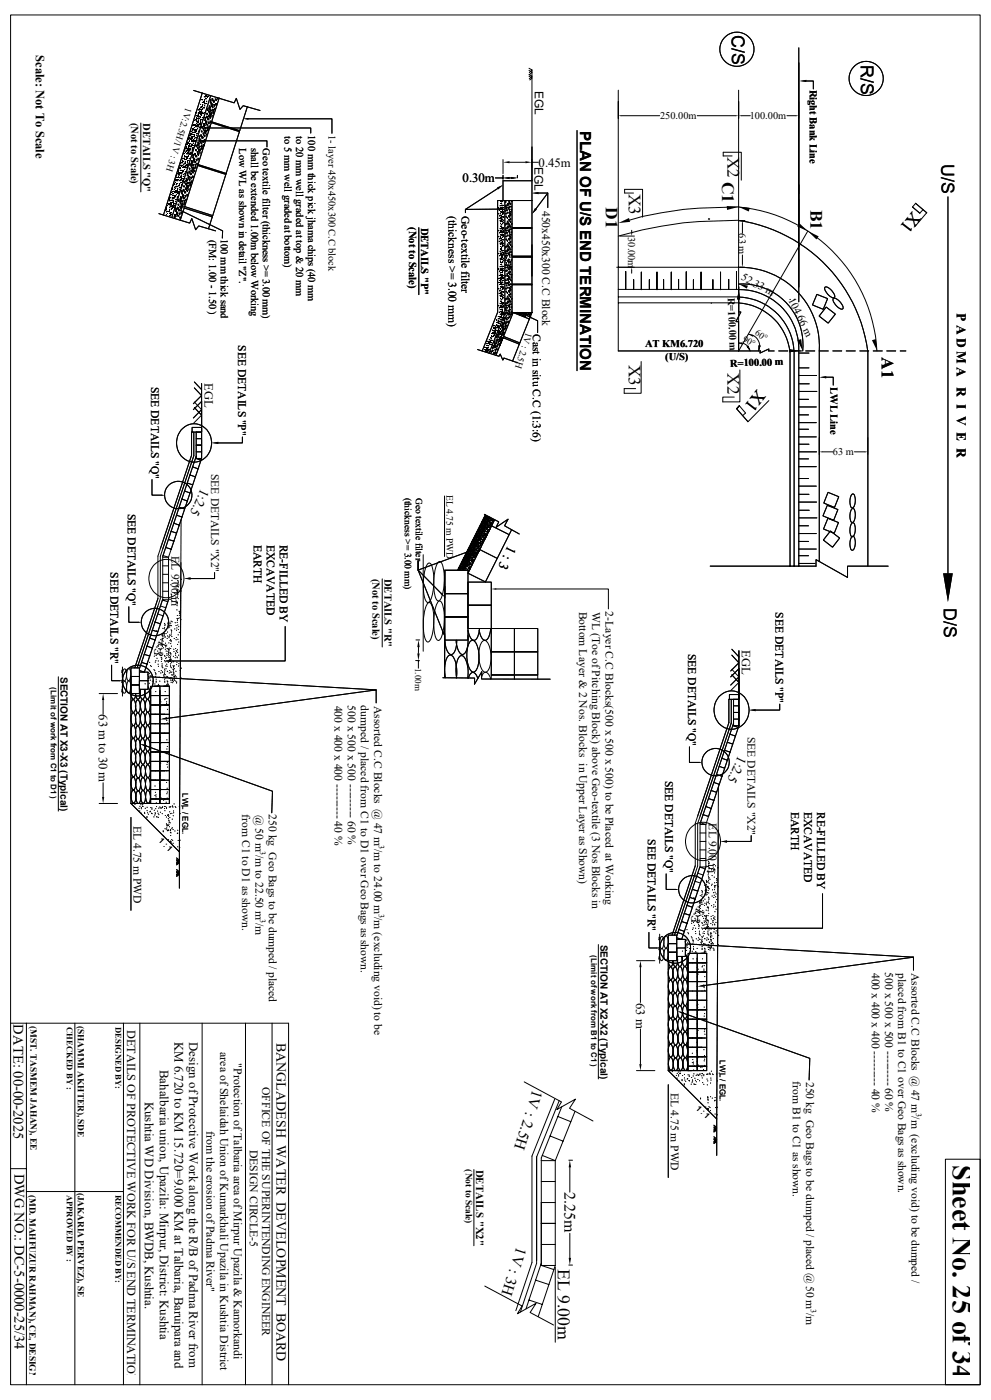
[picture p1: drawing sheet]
<svg xmlns="http://www.w3.org/2000/svg" width="297mm" height="420mm" viewBox="0 0 297 420" stroke-linecap="round" stroke-linejoin="round" font-family="sans-serif">
<defs><g id="words">
<text font-size="8.4" x="285.6" y="349.5" transform="rotate(90 285.6 349.5)">Sheet No. 25 of 34</text>
<g font-size="5.3">
<text x="219.3" y="10.5" transform="rotate(90 219.3 10.5)">C/S</text>
<text x="258" y="19.6" transform="rotate(90 258 19.6)">R/S</text>
<text x="282.2" y="49.3" transform="rotate(90 282.2 49.3)">U/S</text>
<text x="282.8" y="182.5" transform="rotate(90 282.8 182.5)">D/S</text>
<text x="167.1" y="380.7" transform="rotate(90 167.1 380.7)">EL 9.00m</text>
</g>
<g font-size="5.2">
<text x="218" y="47" transform="rotate(90 218 47)">X2</text>
<text x="188.5" y="58.1" transform="rotate(90 188.5 58.1)">X3</text>
<text x="216.4" y="54.5" transform="rotate(90 216.4 54.5)">C1</text>
<text x="181.6" y="62.1" transform="rotate(90 181.6 62.1)">D1</text>
<text x="242.9" y="62.9" transform="rotate(90 242.9 62.9)">B1</text>
<text x="273.4" y="63.2" transform="rotate(128 273.4 63.2)">X1</text>
<text x="264.2" y="107.2" transform="rotate(90 264.2 107.2)">A1</text>
<text x="188.5" y="109.4" transform="rotate(90 188.5 109.4)">X3</text>
<text x="218" y="112" transform="rotate(90 218 112)">X2</text>
<text x="226.9" y="116.8" transform="rotate(128 226.9 116.8)">X1</text>
</g>
<text font-size="4.8" x="169.2" y="357.7" transform="rotate(90 169.2 357.7)">2.25m</text>
<g font-size="4.7">
<text x="159.7" y="326.7" transform="rotate(108 159.7 326.7)">1V : 2.5H</text>
<text x="154.9" y="373.9" transform="rotate(108 154.9 373.9)">1V : 3H</text>
</g>
<text font-size="4.5" x="173.9" y="39.2" transform="rotate(90 173.9 39.2)">PLAN OF U/S END TERMINATION</text>
<g font-size="4.4">
<text x="4" y="307.3" transform="rotate(90 4 307.3)">DATE: 00-00-2025</text>
<text x="4.4" y="352.1" transform="rotate(90 4.4 352.1)">DWG NO.: DC-5-0000-25/34</text>
</g>
<text font-size="4.2" x="82.8" y="312.8" transform="rotate(90 82.8 312.8)">BANGLADESH WATER DEVELOPMENT BOARD</text>
<g font-size="4.1">
<text x="60.3" y="146.4" transform="rotate(116 60.3 146.4)">1:2.5</text>
<text x="152.3" y="163.5" transform="rotate(116 152.3 163.5)">1 : 3</text>
<text x="48" y="191.6" transform="rotate(116 48 191.6)">1:3</text>
<text x="221.4" y="226.6" transform="rotate(116 221.4 226.6)">1:2.5</text>
<text x="209" y="271.7" transform="rotate(116 209 271.7)">1:3</text>
</g>
<g font-size="4">
<text x="286.8" y="94" transform="rotate(90 286.8 94)">P A D M A</text>
<text x="286.8" y="116.2" transform="rotate(90 286.8 116.2)">R I V E R</text>
</g>
<g font-size="3.9">
<text x="52.3" y="312.5" transform="rotate(90 52.3 312.5)">KM 6.720 to KM 15.720=9.000 KM at Talbaria, Baruipara and</text>
<text x="56.7" y="312.6" transform="rotate(90 56.7 312.6)">Design of Protective Work along the R/B of Padma River from</text>
<text x="47.9" y="320.9" transform="rotate(90 47.9 320.9)">Bahalbaria union, Upazila: Mirpur, District: Kushtia</text>
<text x="43.4" y="330.5" transform="rotate(90 43.4 330.5)">Kushtia WD Division, BWDB, Kushtia.</text>
</g>
<g font-size="3.8">
<text x="10.7" y="16.5" transform="rotate(90 10.7 16.5)">Scale: Not To Scale</text>
<text x="161.4" y="50">0.45m</text>
<text x="138.6" y="54.7">0.30m</text>
<text x="61.3" y="114.8" transform="rotate(90 61.3 114.8)">EGL</text>
<text x="222.3" y="195" transform="rotate(90 222.3 195)">EGL</text>
<text x="29.6" y="214.3" transform="rotate(90 29.6 214.3)">63 m to 30 m</text>
<text x="190.7" y="300.8" transform="rotate(90 190.7 300.8)">63 m</text>
</g>
<text font-size="3.7" x="38.1" y="309" transform="rotate(90 38.1 309)">DETAILS OF PROTECTIVE WORK FOR U/S END TERMINATION</text>
<g font-size="3.6">
<text x="160.3" y="27.3" transform="rotate(90 160.3 27.3)">EGL</text>
<text x="160.2" y="50" transform="rotate(90 160.2 50)">EGL</text>
<text x="66" y="315.6" transform="rotate(90 66 315.6)">area of Shelaidah Union of Kumarkhali Upazila in Kushtia District</text>
<text x="70.1" y="319" transform="rotate(90 70.1 319)">&quot;Protection of Talbaria area of Mirpur Upazila &amp; Kamorkandi</text>
<text x="61.9" y="339.3" transform="rotate(90 61.9 339.3)">from the erosion of Padma River&quot;</text>
</g>
<g font-size="3.5">
<text x="134.4" y="64.7" transform="rotate(90 134.4 64.7)">(thickness &gt;= 3.00 mm)</text>
<text x="138.3" y="64.7" transform="rotate(90 138.3 64.7)">Geo-textile filter</text>
<text x="162.5" y="63.2" transform="rotate(90 162.5 63.2)">450x450x300 C.C Block</text>
<text x="159.7" y="100.2" transform="rotate(90 159.7 100.2)">Cast in situ C.C (1:3:6)</text>
<text x="71.4" y="103.5" transform="rotate(90 71.4 103.5)">SEE DETAILS &quot;P&quot;</text>
<text x="45.3" y="116" transform="rotate(90 45.3 116)">SEE DETAILS &quot;Q&quot;</text>
<text x="63.3" y="142.2" transform="rotate(90 63.3 142.2)">SEE DETAILS &quot;X2&quot;</text>
<text x="38.3" y="154.1" transform="rotate(90 38.3 154.1)">SEE DETAILS &quot;Q&quot;</text>
<text x="51.4" y="166.9" transform="rotate(90 51.4 166.9)">EL 9.00 m</text>
<text x="76.1" y="163.4" transform="rotate(90 76.1 163.4)">EARTH</text>
<text x="80" y="163.4" transform="rotate(90 80 163.4)">EXCAVATED</text>
<text x="83.9" y="163.4" transform="rotate(90 83.9 163.4)">RE-FILLED BY</text>
<text x="33.1" y="171.7" transform="rotate(90 33.1 171.7)">SEE DETAILS &quot;R&quot;</text>
<text x="173.5" y="183.5" transform="rotate(90 173.5 183.5)">Bottom Layer &amp; 2 Nos. Blocks in Upper Layer as Shown)</text>
<text x="177.5" y="183.5" transform="rotate(90 177.5 183.5)">WL (Toe of Pitching Block) above Geo-textile (3 Nos Blocks in</text>
<text x="181.5" y="183.4" transform="rotate(90 181.5 183.4)">2-Layer C.C Blocks(500 x 500 x 500) to be Placed at Working</text>
<text x="232.5" y="183.7" transform="rotate(90 232.5 183.7)">SEE DETAILS &quot;P&quot;</text>
<text x="206.3" y="196.1" transform="rotate(90 206.3 196.1)">SEE DETAILS &quot;Q&quot;</text>
<text x="100.3" y="211.7" transform="rotate(90 100.3 211.7)">400 x 400 x 400 --------- 40 %</text>
<text x="104.2" y="211.6" transform="rotate(90 104.2 211.6)">500 x 500 x 500 --------- 60 %</text>
<text x="108.2" y="211.6" transform="rotate(90 108.2 211.6)">dumped / placed from C1 to D1 over Geo Bags as shown.</text>
<text x="112.1" y="211.7" transform="rotate(90 112.1 211.7)">Assorted C.C Blocks @ 47 m /m to 24.00 m /m (excluding void) to be</text>
<text x="224.1" y="221.1" transform="rotate(90 224.1 221.1)">SEE DETAILS &quot;X2&quot;</text>
<text x="199.3" y="234.3" transform="rotate(90 199.3 234.3)">SEE DETAILS &quot;Q&quot;</text>
<text x="72.6" y="244.3" transform="rotate(90 72.6 244.3)">from C1 to D1 as shown.</text>
<text x="76.6" y="244.4" transform="rotate(90 76.6 244.4)">@ 50 m /m to 22.50 m /m</text>
<text x="80.6" y="244.3" transform="rotate(90 80.6 244.3)">250 kg Geo Bags to be dumped / placed</text>
<text x="237.1" y="243.5" transform="rotate(90 237.1 243.5)">EARTH</text>
<text x="241" y="243.5" transform="rotate(90 241 243.5)">EXCAVATED</text>
<text x="244.9" y="243.5" transform="rotate(90 244.9 243.5)">RE-FILLED BY</text>
<text x="40" y="247.8" transform="rotate(90 40 247.8)">EL 4.75 m PWD</text>
<text x="194.2" y="251.8" transform="rotate(90 194.2 251.8)">SEE DETAILS &quot;R&quot;</text>
<text x="212.4" y="247" transform="rotate(90 212.4 247)">EL 9.00 m</text>
<text x="261.3" y="291.8" transform="rotate(90 261.3 291.8)">400 x 400 x 400 --------- 40 %</text>
<text x="265.3" y="291.7" transform="rotate(90 265.3 291.7)">500 x 500 x 500 --------- 60 %</text>
<text x="269.2" y="291.9" transform="rotate(90 269.2 291.9)">placed from B1 to C1 over Geo Bags as shown.</text>
<text x="273.2" y="291.9" transform="rotate(90 273.2 291.9)">Assorted C.C Blocks @ 47 m /m (excluding void) to be dumped /</text>
<text x="78.6" y="326.1" transform="rotate(90 78.6 326.1)">OFFICE OF THE SUPERINTENDING ENGINEER</text>
<text x="201.1" y="328" transform="rotate(90 201.1 328)">EL 4.75 m PWD</text>
<text x="237.6" y="324.4" transform="rotate(90 237.6 324.4)">from B1 to C1 as shown.</text>
<text x="241.6" y="324.5" transform="rotate(90 241.6 324.5)">250 kg Geo Bags to be dumped / placed @ 50 m /m</text>
<text x="74.8" y="344.9" transform="rotate(90 74.8 344.9)">DESIGN CIRCLE-5</text>
</g>
<g font-size="3.3">
<text x="221.9" y="83.7" transform="rotate(29 221.9 83.7)">52.33 m</text>
<text x="236.2" y="90" transform="rotate(64 236.2 90)">104.66 m</text>
<text x="142.7" y="350.9" transform="rotate(90 142.7 350.9)">DETAILS &quot;X2&quot;</text>
</g>
<g font-size="3.2">
<text x="39.3" y="36.8" transform="rotate(90 39.3 36.8)">(Not to Scale)</text>
<text x="42.9" y="36.9" transform="rotate(90 42.9 36.9)">DETAILS &quot;Q&quot;</text>
<text x="122.6" y="68.2" transform="rotate(90 122.6 68.2)">(Not to Scale)</text>
<text x="126.2" y="68.3" transform="rotate(90 126.2 68.3)">DETAILS &quot;P&quot;</text>
<text x="111.7" y="173.6" transform="rotate(90 111.7 173.6)">(Not to Scale)</text>
<text x="115.2" y="173.7" transform="rotate(90 115.2 173.7)">DETAILS &quot;R&quot;</text>
</g>
<g font-size="3.1">
<text x="242.7" y="26.9" transform="rotate(90 242.7 26.9)">Right Bank Line</text>
<text x="197.8" y="35.7">250.00m</text>
<text x="224.7" y="35.7">100.00m</text>
<text x="85.2" y="40.9" transform="rotate(90 85.2 40.9)">to 5 mm well graded at bottom)</text>
<text x="88.8" y="40.9" transform="rotate(90 88.8 40.9)">to 20 mm well graded at top &amp; 20 mm</text>
<text x="92.3" y="40.6" transform="rotate(90 92.3 40.6)">100 mm thick pick jhama chips (40 mm</text>
<text x="98.5" y="40.4" transform="rotate(90 98.5 40.4)">1- layer 450x450x300 C.C block</text>
<text x="71.7" y="44.5" transform="rotate(90 71.7 44.5)">Low WL as shown in detail &quot;Z&quot;.</text>
<text x="75.2" y="44.4" transform="rotate(90 75.2 44.4)">shall be extended 1.00m below Working</text>
<text x="78.8" y="44.5" transform="rotate(90 78.8 44.5)">Geo textile filter (thickness &gt;= 3.00 mm)</text>
<text x="62.7" y="72" transform="rotate(90 62.7 72)">(FM: 1.00 - 1.50 )</text>
<text x="66.2" y="71.7" transform="rotate(90 66.2 71.7)">100 mm thick sand</text>
<text x="188.3" y="71.2" transform="rotate(90 188.3 71.2)">30.00m</text>
<text x="221.4" y="70" transform="rotate(90 221.4 70)">63 m</text>
<text x="218.1" y="89.3" transform="rotate(88 218.1 89.3)">R=100.00 m</text>
<text x="193.3" y="104" transform="rotate(1 193.3 104)">AT KM6.720</text>
<text x="199.4" y="107.9" transform="rotate(1 199.4 107.9)">(U/S)</text>
<text x="218.8" y="110.1" transform="rotate(-2 218.8 110.1)">R=100.00 m</text>
<text x="248.9" y="116.2" transform="rotate(90 248.9 116.2)">LWL Line</text>
<text x="249.6" y="136.6">63 m</text>
</g>
<g font-size="3">
<text x="18.1" y="203" transform="rotate(90 18.1 203)">SECTION AT X3-X3 (Typical)</text>
<text x="180" y="283.4" transform="rotate(90 180 283.4)">SECTION AT X2-X2 (Typical)</text>
</g>
<g font-size="2.9">
<text x="121.3" y="149.3" transform="rotate(90 121.3 149.3)">(thickness &gt;= 3.00 mm)</text>
<text x="124.6" y="149.3" transform="rotate(90 124.6 149.3)">Geo textile filter</text>
<text x="133.8" y="148.4" transform="rotate(90 133.8 148.4)">EL 4.75 m PWD</text>
</g>
<g font-size="2.8">
<text x="55.7" y="32.2" transform="rotate(107 55.7 32.2)">1V:2.5H/1V : 3H</text>
<text x="157.7" y="99.5" transform="rotate(107 157.7 99.5)">1V : 2.5H</text>
<text x="226.1" y="100.3" transform="rotate(34 226.1 100.3)">60°</text>
<text x="222.4" y="102.3" transform="rotate(29 222.4 102.3)">90°</text>
<text x="9.1" y="307.8" transform="rotate(90 9.1 307.8)">(MST. TASMEM JAHAN), EE</text>
<text x="23.3" y="307.8" transform="rotate(90 23.3 307.8)">(SHAMMI AKHTER), SDE</text>
<text x="139.6" y="350.8" transform="rotate(90 139.6 350.8)">(Not to Scale)</text>
<text x="8.9" y="358.4" transform="rotate(90 8.9 358.4)">(MD. MAHFUZUR RAHMAN), CE, DESIGN</text>
<text x="23.3" y="357.8" transform="rotate(90 23.3 357.8)">(JAKARIA PERVEZ), SE</text>
</g>
<text font-size="2.7" x="124.5" y="200.3" transform="rotate(90 124.5 200.3)">1.00m</text>
<g font-size="2.6">
<text x="20" y="308.1" transform="rotate(90 20 308.1)">CHECKED BY :</text>
<text x="34.6" y="308.1" transform="rotate(90 34.6 308.1)">DESIGNED BY:</text>
<text x="20" y="358.4" transform="rotate(90 20 358.4)">APPROVED BY :</text>
<text x="34.6" y="358.4" transform="rotate(90 34.6 358.4)">RECOMMENDED BY:</text>
</g>
<g font-size="2.4">
<text x="15.3" y="206.2" transform="rotate(90 15.3 206.2)">(Limit of work from C1 to D1 )</text>
<text x="54.7" y="238" transform="rotate(90 54.7 238)">LWL / EGL.</text>
<text x="47.4" y="252.4" transform="rotate(44 47.4 252.4)">1 :: 1</text>
<text x="47.4" y="252.4" transform="rotate(44 47.4 252.4)">1</text>
<text x="49.8" y="254.7" transform="rotate(44 49.8 254.7)">1</text>
<text x="78" y="255.4" transform="rotate(90 78 255.4)">3</text>
<text x="113.6" y="253.6" transform="rotate(90 113.6 253.6)">3</text>
<text x="78" y="275.8" transform="rotate(90 78 275.8)">3</text>
<text x="113.6" y="274.1" transform="rotate(90 113.6 274.1)">3</text>
<text x="177.1" y="286.6" transform="rotate(90 177.1 286.6)">(Limit of work from B1 to C1 )</text>
<text x="215.8" y="318.1" transform="rotate(90 215.8 318.1)">LWL / EGL.</text>
<text x="208.5" y="332.6" transform="rotate(44 208.5 332.6)">1 :: 1</text>
<text x="208.5" y="332.6" transform="rotate(44 208.5 332.6)">1</text>
<text x="210.8" y="334.9" transform="rotate(44 210.8 334.9)">1</text>
<text x="274.6" y="333.8" transform="rotate(90 274.6 333.8)">3</text>
<text x="243" y="392.7" transform="rotate(90 243 392.7)">3</text>
</g>
</g></defs>
<g fill="none" stroke="#000" stroke-width=".3">
<path d="M3.2 4.5h290.6v410.9h-290.6zM239.4 14.4v76.2M42.2 36.9v20.7M57.2 39.4h.1M57.7 39.3h.1M57.8 37.7h.1M57.8 38.7h.1M57.8 39h.1M57.9 39.8h.1M58 27.1l12.2 3.8 .6-1.4 1.1 3.3 1-1.1 5 1.4M58.1 38.9h.1M58.1 37.4h.1"/>
<path d="M58.2 39.8h.1M58.2 37.7h.1M58.3 38.3h.1M58.3 39.7h.1M58.4 36.1h.1M58.5 39h.1M58.5 37.5h.1M58.6 39.6h.1M58.7 37.8h.1M58.8 38.1h.1M58.8 39h.1M58.8 36h.1"/>
<path d="M58.8 33.9h.1M58.8 39.3h.1M58.8 36.2h.1M58.8 34.8h.1M58.9 37h.1M58.9 35.6h.1M58.9 35.3h.1M59 36.5h.1M59.1 37.5h.1M59.1 37.8h.1M59.2 38.1h.1M59.2 38.7h.1"/>
<path d="M59.3 34.6h.1M59.3 36.9h.1M59.3 34.8h.1M59.4 35.7h.1M59.4 36.4h.1M59.4 36.6h.1M59.4 33h.1M59.4 34h.1M59.5 36.3h.1M59.5 37.4h.1M59.5 34.3h.1M59.5 39.4h.1"/>
<path d="M59.5 35.7h.1M59.5 35.1h.1M59.5 37.8h.1M59.7 38.2h.1M59.8 32.7h.1M59.8 35.6h.1M59.8 33h.1M59.9 33.7h.1M59.9 37.3h.1M59.9 34h.1M59.9 35h.1M60 34.9h.1"/>
<path d="M60 35.2h.1M60 37.9h.1M60.1 36.7h.1M60.1 36.1h.1M60.1 31.4h.1M60.1 34.4h.1M60.2 32.8h.1M60.2 32.2h.1M60.3 33.7h.1M60.3 39.3h.3l-.1 .3zM60.4 34h.1M60.4 33.1h.1"/>
<path d="M60.4 37.9l.3 .1-.1 .5zM60.4 34.6h.1M60.5 35.9h.1M60.6 32h.1M60.6 30h.1M60.7 30.8h.1M60.7 35.3h.1M60.6 27.9l-11.6 36.6M60.7 31.7h.1M60.7 33.7h.1M60.7 32.9h.1M60.7 31.4h.1"/>
<path d="M60.8 32.6h.1M60.8 38.5l.3 .1-.1 .4zM60.8 39.9h.3l-.1 .5zM60.9 34.1h.1M61 37.6l.3 .2-.3 .3zM61 37l.3 .1-.1 .4zM61.1 30.6h.1M61.2 32.4h.1M61.2 33.8h.1M61.2 39.2l.3 .1-.2 .4zM61.3 29.1h.1M61.3 30h.1"/>
<path d="M61.3 30.4h.1M61.3 37.3l.2 .3h-.3zM61.3 31.8h.1M61.3 35.2h.3v.5zM61.4 31.2h.1M61.4 38.2l.3 .2-.2 .3zM61.4 39.5l.3 .2-.2 .4zM61.5 35.8l.2 .4h-.3zM61.6 28.8h.1M61.6 39.1h.3l-.1 .5zM61.6 29.1h.1M61.7 29.7h.1"/>
<path d="M61.7 36.7l.3 .2-.2 .4zM61.8 31.1h.1M61.9 30.4h.1M61.9 34h.3l-.1 .4zM62 28.9h.1M62 37.3h.2l-.1 .3zM62 36.4l-.4-.1 .2 .6 .2-.4M62 32.6l.3 .1-.1 .5zM62.1 38.1h.3l-.1 .6zM62.1 38.7l.3 .2-.1 .4zM62.2 29.2h.1M62.2 35l-.3-.2 .1 .6 .2-.4"/>
<path d="M62.4 35.6h.3l-.2 .3zM62.4 36.6l.3 .1-.1 .5zM62.4 34.6h.3v.5zM62.5 33.2l.3 .1-.1 .5zM62.5 38.4h30.6v1.5M62.5 35.5l-.3-.1 .1 .5 .2-.4M62.5 28.9h.1M62.6 37.8l.3 .1-.2 .4zM62.7 31.7l.2 .1v.5zM62.8 35h.3v.5zM62.9 32.5l-.3-.2 .1 .6 .2-.4M62.9 32l.3 .3-.3 .1z"/>
<path d="M63 29.9h.3l-.1 .5zM63 34.2l.3 .2-.2 .4zM63.1 30.5l.2 .4h-.3zM63.1 34l-.3-.1 .1 .5 .3-.4M63.2 28.7l-11.7 36.6M63.2 33.8h.3l-.1 .5zM63.2 36.4l-.3-.1 .2 .5 .2-.4M63.3 31.4l.3 .2-.2 .4zM63.3 31l.3 .2-.2 .4zM63.3 33.1l-.3-.2 .2 .5 .2-.3M63.3 36.8l8.5 2.7-4 12.5-8.4-2.6zM63.5 29.5l.3 .2-.1 .4z"/>
<path d="M63.6 32h.3l-.1 .3zM63.6 34.6l-.1 .5M63.7 32.8l.3 .1-.1 .5zM63.8 33.5l.3 .1-.2 .4zM63.8 30.1l.3 .2-.1 .3zM64.1 30.6l-.1-.3h.3l-.1 .3M64.2 31.9l-.1-.6 .2 .1v.5M64.3 32.5l.3 .1-.2 .4zM64.5 29.7h.3v.5zM64.6 31l.3 .2-.2 .4zM65.3 29.3l-.1 .5M65.7 29.4l-2.3 7.1 8.4 2.7 2.3-7.2"/>
<path d="M74.4 35.6h25.1v4.4M158.5 20.5l1 .5-.9 .8M158.5 21.1l1 .6-.9 .7M158.5 22.4l1 .5-.9 .8M158.5 22.9l1 .5-.7 .6M159.4 21v33.2h-8.7v6M172.9 39.2v72M185.3 27.1v78.2h42.6l-.1 .6 2.6-1.2v.6h1.6M186.1 34.7h11.6M209 34.7h11.5M221.4 27.1v78.2l20.7-36M222.2 34.7h2.7"/>
<path d="M235.8 34.7h2.7M241.6 24.3h2.2v2.4M50.7 59.8h.1M50.8 59.5h.1M50.8 59.1h.1M51.2 59.4h.1M51.2 58.4h.1M51.4 57.8h.1M51.6 56.7h.1M51.6 56.4h.1M51.7 57.6h.1M51.8 58.7h.1"/>
<path d="M51.8 58.2h.1M51.8 59.4h.1M51.9 59.6h.1M52 55.7h.1M52.1 57.4h.1M52.2 55.1h.1M52.2 55.4h.1M52.2 56.8h.1M52.3 56.2h.1M52.3 59.4h.1M52.5 57.8h.1M52.5 58.8h.1"/>
<path d="M52.5 53.8h.1M52.5 59.1h.1M52.5 54.1h.1M52.6 54.7h.1M52.6 59.9h.1M52.6 56.5h.1M52.7 57.4h.1M52.7 56.1h.1M52.8 57.5h.1M52.8 52.8h.1M52.8 55.5h.1M52.9 53.9h.1"/>
<path d="M52.9 57.8h.1M52.9 58.5h.1M53 52.5h.1M53 52.2h.1M53 59.8h.1M53 53.3h.1M53.1 57.2h.1M53.1 55.1h.1M53.1 54.3h.1M53.1 59.2h.1M53.2 56h.1M53.2 57.6h.1"/>
<path d="M53.2 56.9h.1M53.3 56.6h.1M53.3 57.7h.1M53.3 51.4h.1M53.4 58h.1M53.4 54h.1M53.4 59.9h.3l-.1 .6zM53.5 53.2h.1M53.5 50.8h.1M53.6 51.1h.1M53.6 52.5h.1M53.6 51.9h.1"/>
<path d="M53.6 55.8h.1M53.7 52.5h.1M53.7 57.6h.1M53.7 57.7h.1M53.8 53.3h.1M53.8 54.2h.1M53.8 55.2h.1M53.8 55.5h.1M53.8 49.5h.1M53.8 56.9h.1M53.8 56.3h.1M53.9 49.8h.1"/>
<path d="M53.9 50.5h.1M54 59.6l.3 .1-.2 .4zM54 51.8h.1M54.1 54h.1M54.1 59l.3 .1-.2 .5zM54.1 49h.1M54.1 54.2h.1M54.2 53.2h.1M54.2 51.1h.1M54.2 51.2h.1M54.2 54.9h.1M54.2 49.6h.1"/>
<path d="M54.3 52h.1M54.3 56.2h.1M54.3 52.9h.1M54.3 59.3l.2 .3h-.2zM54.4 52.6h.1M54.4 53.7h.1M54.4 57.1l.3 .1-.1 .5zM54.4 50h.1M54.4 55.6h.1M54.5 54h.1M54.5 57.8l.2 .3h-.3zM54.6 48.9h.1"/>
<path d="M54.7 51.9h.1M54.7 54.4h.1M54.7 58.3l.3 .2-.2 .3zM54.7 48.2h.1M54.7 47.7h.1M54.7 58.7l.3 .1-.2 .4zM54.8 53.6h.1M54.8 49.7h.1M54.8 50.2h.1M54.8 51.2h.1M54.9 51.5h.1M54.9 48.5h.1"/>
<path d="M54.9 56.8l.3 .2-.2 .4zM54.9 53h.1M54.9 52.4h.1M55 49.3h.1M55 54.1h.1M55 59.3h.3l-.2 .3zM55 55.8h.3l-.1 .3zM55.1 46.2h.1M55.1 54.4h.3l-.1 .5zM55.2 47.5h.1M55.2 50h.1M55.2 50.2h.1"/>
<path d="M55.2 57.4l.3 .1-.2 .4zM55.3 44.8h.1M55.3 50.9h.1M55.3 46.9h.1M55.4 45.3h.1M55.4 52.2h.1M55.4 49.2h.1M55.4 47.1h.1M55.4 57.5l.3 .1-.2 .3zM55.4 58.6l.3 .1-.1 .4zM55.5 47.9h.1M55.5 48.9h.1"/>
<path d="M55.5 48.6h.1M55.5 45.7h.1M55.5 51.6h.1M55.5 56.4h.3v.5zM55.6 49.7h.1M55.6 50h.1M55.6 55h.3l-.1 .5zM55.7 54.1l.3 .1-.2 .4zM55.7 59.8l.3 .1-.2 .4zM55.7 44.7h.1M55.8 43.5h.1M55.8 50.4h.1"/>
<path d="M55.8 53.5l.2 .1v.5zM55.8 44.4h.1M55.8 44.1h.1M55.8 57l.3-.1 .1 .5zM55.9 45.2h.1M55.9 47.8h.1M55.9 45.4h.1M56 49.6h.1M56 53.8l.3 .3h-.3zM56 58.3l.3 .1-.2 .4zM56 46.2h.1M56 47.2h.1"/>
<path d="M56.1 47.5h.1M56.1 51.6l.3 .1-.1 .5zM56.1 50.1h.1M56.1 56l.3 .2-.2 .4zM56.2 43.3h.1M56.2 48.9h.1M56.2 48.3h.1M56.2 52.3l.2 .3-.3 .1zM56.2 55.8l-.3-.2 .1 .6 .3-.4M56.3 45.1h.1M56.3 55.6h.3l-.1 .5zM56.3 41.7h.1"/>
<path d="M56.3 42.7h.1M56.4 43h.1M56.4 44.6h.1M56.4 45.9h.1M56.4 44.4h.1M56.4 45.5h.1M56.4 53.2l.3 .1-.2 .5zM56.4 52.8l.3 .2-.2 .3zM56.5 43.9h.1M56.5 46.2h.1M56.5 46.9h.1M56.4 54.8l-.3-.1 .2 .5 .2-.4"/>
<path d="M56.6 48.2h.1M56.6 51.3l.3 .2-.1 .4zM56.7 41.4h.1M56.6 56.6v.4M56.7 50.4l.2 .1-.1 .3zM56.7 40.8h.1M56.7 41.7h.1M56.7 47.6h.1M56.7 49.1h.4l-.2 .5zM56.7 53.8h.3l-.1 .3zM56.8 42.4h.1M56.8 46h.1"/>
<path d="M56.8 54.6h.3l-.1 .5zM56.9 45.3h.1M56.9 43.2h.1M56.9 43.7h.1M56.9 44.1h.1M56.9 51.9l.3 .1-.1 .4zM57 46.4h.1M57 43.1h.1M57 45h.1M57 44.7h.1M57.1 41.5h.1M57.1 45.8h.1"/>
<path d="M57.1 52l.3 .1-.2 .3zM57.1 40.7h.1M57.1 53.1l.3 .1-.1 .4zM57.2 49.7h.3l-.1 .5zM57.2 51.1h.3l-.1 .5zM57.2 40.3h.1M57.2 55.4l-.3-.2 .1 .6 .2-.4M57.3 41.9h.1M57.3 40h.1M57.3 41.1h.1M57.3 46.1h.1M57.3 48.8l.3 .1-.2 .4z"/>
<path d="M57.4 43.9h.1M57.4 48.2h.3l-.1 .5zM57.4 54.3l.3 .1-.2 .4zM57.5 45.7h.1M57.5 42.4h.1M57.5 43.3h.1M57.5 51.5l.4-.1v.5zM57.6 43.6h.1M57.5 50.3l.4 .2-.2 .3zM57.6 40.3h.1M57.6 41.6h.1M57.6 45h.1"/>
<path d="M57.6 44.4h.1M57.7 48.5l.2 .3h-.3zM57.7 41.1h.1M57.7 46.3l.3 .1-.1 .5zM57.7 41h.1M57.7 49.4l.4 .1-.2 .4zM57.7 50.7l.3 .1-.1 .5zM57.9 42.1h.1M57.8 47l.2 .3h-.2zM57.9 40.4h.1M57.9 42.3h.1M58 43h.1"/>
<path d="M58 50.2l.3 .1-.2 .5zM58 44.3h.1M58 52.9l-.3-.1 .1 .5 .2-.3M58 47.5l.3 .1-.2 .4zM58 47.9l.3 .1-.2 .4zM58.1 41h.1M58.2 43.7h.1M58.3 40.7h.1M58.3 42.1h.1M58.3 40.4h.1M58.3 41.5h.1M58.3 48.4l.3 .1-.1 .3z"/>
<path d="M58.3 51.1v.4M58.4 49.3h.3l-.1 .5zM58.5 42.5h.1M58.5 49.9l.3 .2-.2 .4zM58.5 46.5l.4 .2-.2 .4zM58.5 46.1l-.2-.1 .1 .5 .2-.4M58.6 44.8l.2 .1-.1 .3zM58.6 43.5l.3 .1-.1 .4zM58.7 41.4h.1M58.8 46.7l.2 .1-.1 .3zM58.8 47.8h.3l-.1 .5zM58.8 42.2h.1"/>
<path d="M58.9 40.7h.1M58.9 40.2h.1M59.1 45.5h.3l-.1 .5zM59.1 44.1l.3 .1-.1 .4zM59.2 46.1h.3v.5zM59.3 42.6h.3l-.1 .5zM59.3 40h.1M59.3 49.1l-.3-.2 .1 .6 .2-.4M59.3 49.7l8.4 2.6-3.9 12.4-8.5-2.7zM59.5 42.9l.3 .3h-.3zM59.5 43.3l-.3-.1 .1 .5 .2-.4M59.6 40.8h.3l-.1 .5z"/>
<path d="M59.6 47.6l-.3-.1 .1 .5 .2-.4M59.6 45.1l.3 .2-.2 .4zM59.7 41.4l.2 .3h-.3zM59.7 44.9l-.3-.2 .2 .6 .2-.4M59.9 44.7h.3l-.2 .5zM59.9 42.3l.3 .2-.2 .3zM59.9 43.9l-.3-.1 .2 .5 .2-.4M60 45.8l-.1 .4M60.2 40.4l.3 .2-.2 .4zM60.2 42l-.3-.1 .1 .6 .2-.5M60.2 42.8l.3 .1-.1 .3zM60.3 43.7h.3l-.1 .5z"/>
<path d="M60.3 42.2h19.7v1.9M60.4 44.3l.3 .2-.2 .4zM60.5 41l.2 .1-.1 .4zM60.7 41.1l.2 .1-.1 .3zM60.7 42.2h.3l-.1 .6zM61.1 40.6h.3v.4zM61.2 43.5l-.3-.2 .1 .6 .2-.4M61.5 42l-.3-.1 .1 .5 .3-.4M61.9 40.2l-.1 .4M148.5 53.4h2.2M149.1 56.6l-9.6 6.2M150.7 47.9v4.3"/>
<path d="M150.7 52.6v1.2M152.7 53.4h.5M152.7 48.7h4.8M155.1 52.6v.7M159.4 47.9v2.3M159.4 48.7h1.9M159.4 44.1v38.7M161.4 57.9h2.8v4.4M164.2 57.9l-3.6 4.8M189.9 57.9h-2.7v-1.1h5.4v8.4M216.7 46.8v-1.1h5.5v8.4M216.7 46.8h2.7"/>
<path d="M284.1 59.1v112.9M47.6 64.1l9.3 2.8 .6-1.3 1.1 3.3 1-1.1 5 1.5M49.7 63.1h.1M49.8 62.8h.1M49.8 62.5h.1M49.9 63.6h.1M49.9 64.4h.1M50.2 61.7h.1M50.2 64.1h.1M50.3 63.5h.1M50.3 61.1h.1M50.7 63.5h.1"/>
<path d="M50.7 61.4h.1M50.8 63.2h.1M50.8 62.2h.1M50.8 62.9h.1M50.9 64h.1M50.9 60.3h.1M50.9 61.1h.1M50.9 64.8h.1M51.2 61.5h.1M51.2 62.1h.1M51.2 64.5h.1M51.2 60.2h.1"/>
<path d="M51.2 60.8h.1M51.3 61.1h.1M51.3 63.9h.1M51.3 60.8h.1M51.3 60.2h.1M51.4 61.5h.1M51.4 61.9h.1M51.4 62.7h.1M51.6 60.1h.1M51.7 62.4h.1M51.8 61.8h.1M51.8 60.8h.1"/>
<path d="M51.9 60.5h.1M51.9 60.2h.1M52 61.3h.1M52 62.1h.1M52 62.1l14.7 7.2-.1 2.1M52.2 64.9l.3 .2-.2 .3zM52.3 64.3l.3 .1-.1 .5zM52.3 61.8h.1M52.4 61.2h.1M52.5 64.6l.3 .3h-.3zM52.6 60.5h.1M52.6 62.5h.3l-.1 .5z"/>
<path d="M52.7 63.1l.3 .4h-.3zM52.9 64l.4 .2-.3 .4zM53.2 62.1l.3 .2-.2 .4zM53.2 63.8l-.3-.2 .1 .6 .3-.4M53.3 64.6h.2l-.1 .3zM53.3 61.3h.3l-.1 .3zM53.6 62.9h.3l-.1 .3zM53.7 63.9l.3 .1-.2 .5zM53.8 62.8l-.3-.1 .1 .5 .2-.3M53.8 61.8l.3 .1v.5zM53.9 60.5h.3l-.1 .5zM53.9 65.1l.3 .1-.2 .4z"/>
<path d="M54 66.1l1.2-3.7 8.4 2.7-1.1 3.5M54.1 62.3h.3v.5zM54.2 63.6l.3 .2-.1 .3zM54.2 61.1l.3 .2-.1 .4zM54.4 60.2l.3 .1-.1 .4zM54.6 61.1h.3l-.1 .5zM54.7 61.7l-.3-.1 .1 .5 .2-.4M54.9 61.9l-.1 .5M55.1 60.1h.3l-.1 .5zM55.5 60.9l-.3-.2 .1 .6 .2-.4M125.5 68.3v20.1M149.4 62.7l-9.9 .1v1"/>
<path d="M149.5 76.1h.1M149.5 71h.1M149.5 62.5h.1M149.5 69.3h.1M149.5 64.2h.1M149.6 72.4h.1M149.6 65.6h.1M149.7 71.7h.1M149.7 76.8h.1M149.7 63.1h.1M149.7 64.8h.1M149.7 69.9h.1"/>
<path d="M149.9 73h.1M149.9 66.2h.1M149.9 68.6h.1M149.9 77.7h.1M149.9 75.4h.1M149.9 61.8h.1M150 78h.1M150 76h.1M150 70.9h.1M150 73.4h.1M150 69.1h.1M150 64.1h.1"/>
<path d="M150 66.5h.1M150 62.4h.1M150 78.7h.1M150 76.5h.1M150 69.7h.1M150 64.6h.1M150 67.1h.1M150 60.4h.1M150.1 79.4h.1M150 71.5h.1M150 74h.1M150.1 74.8h.1"/>
<path d="M150.1 67.9h.1M150 62.9h.1M150.1 72.3h.1M150.1 76.5h.1M150.1 69.7h.1M150.1 62.9h.1M150.1 61.1h.1M150.2 70.4h.1M150.2 76.3h.1M150.1 65.4h.1M150.2 63.6h.1M150.2 69.5h.1"/>
<path d="M150.2 62.7h.1M150.2 77.5h.1M150.2 72.8h.1M150.2 76h.1M150.2 69.2h.1M150.2 64.9h.1M150.2 77.6h.1M150.2 70.6h.1M150.2 71.7h.1M150.2 73h.1M150.2 66h.1M150.2 66.2h.1"/>
<path d="M150.2 62.4h.1M150.2 63.8h.1M150.3 77.9h.1M150.3 79.4h.1M150.3 78.9h.1M150.3 73.2h.1M150.3 74.8h.1M150.3 74.2h.1M150.3 66.4h.1M150.3 67.9h.1M150.3 67.4h.1M150.3 61.1h.1"/>
<path d="M150.3 60.6h.1M150.4 76.1h.1M150.4 72.1h.1M150.4 65.3h.1M150.4 62.4h.1M150.4 79.9h.1M150.4 75.3h.1M150.4 69.3h.1M150.4 68.5h.1M150.4 63.8h.1M150.4 61.6h.1M150.5 77.2h.1"/>
<path d="M150.4 70.6h.1M150.5 76.4h.1M150.5 70.3h.1M150.5 69.6h.1M150.5 63.5h.1M150.5 62.7h.1M150.5 75.8h.1M150.5 69h.1M150.5 65.1h.1M150.5 62.2h.1M150.5 77.9h.1M150.5 77.3h.1"/>
<path d="M150.5 71.2h.1M150.5 72h.1M150.5 72.6h.1M150.5 76.5h.1M150.5 64.4h.1M150.5 66.4h.1M150.5 65.8h.1M150.5 69.7h.1M150.5 62.9h.1M150.5 73.2h.1M150.6 78.4h.1M150.6 73.8h.1"/>
<path d="M150.6 67h.1M150.7 77.4h.1M150.7 78.7h.1M150.7 76.7h.1M150.7 65.9h.1M150.7 67.1h.1M150.7 69.8h.1M150.7 60.4h.1M150.7 63h.1M150.7 79.9h.1M150.7 72.7h.1M150.7 74h.1"/>
<path d="M150.7 68.5h.1M150.7 61.6h.1M150.7 70.5h.1M150.7 70.8h.1M150.7 75.3h.1M150.7 63.7h.1M150.7 63.9h.1M150.8 77.7h.1M150.8 73.1h.1M150.8 71h.1M150.8 64.2h.1M150.8 70.4h.1"/>
<path d="M150.8 63.5h.1M150.9 75.9h.1M150.9 72h.1M150.8 66.3h.1M150.9 65.2h.1M150.9 62.3h.1M150.9 78.2h.1M150.9 66.8h.1M150.9 69.1h.1M150.9 69.6h.1M150.9 62.8h.1M150.9 73.6h.1"/>
<path d="M150.9 76.5h.1M151.3 60.2v33.9l-4.7 11.9M151.4 77.9l.2 .1-.1 .3zM151.4 79.4h.3l-.1 .3zM151.4 74h.2v.4zM151.4 76.8h.2v.2zM151.4 67.1l.2 .1v.4zM151.4 69.9h.2v.3zM151.4 60.3l.2 .1v.3zM151.4 63.1h.2v.3zM151.5 75.3h.2l-.1 .4zM151.5 68.4l.2 .1-.1 .3z"/>
<path d="M151.5 61.6l.2 .1-.1 .4zM151.6 70.8l.2 .1-.2 .2zM151.6 75.9l.2 .1-.1 .2zM151.6 64l.2 .1-.2 .2zM151.6 69.1h.2l-.1 .3zM151.6 62.3h.2l-.1 .3zM151.6 78.7h.2v.3zM151.6 71.7l.2 .1-.1 .2zM151.6 64.8l.2 .1-.1 .3zM151.6 77.2l.1 .3 .1-.2M151.8 76.6h.3l-.1 .3zM151.8 69.7l.3 .1-.1 .2z"/>
<path d="M151.8 62.9h.3l-.1 .3zM151.8 79.5h.3l-.1 .3zM151.9 72.1h.2v.3zM151.9 65.2l.2 .1v.2zM151.9 75l.3 .2-.2 .3zM151.9 68.2l.3 .1-.2 .3zM151.9 61.4l.3 .1-.2 .3zM152 78.1h.2v.3zM152 70.5h.2l-.1 .3zM152 63.7h.2l-.1 .3zM152 73.2h.2v.3zM152 66.4h.2v.3z"/>
<path d="M152.1 74.7h.2v.4zM152.1 67.9l.2-.1v.4zM152.1 61h.2v.4zM152.1 73.9l-.2-.2v.5l.2-.3M152.1 67l-.2-.1v.4l.2-.3M152.1 75.9h.3v.4zM152.1 69h.3v.5zM152.1 62.3l.3-.1v.5zM152.3 73.7l.2 .2h-.2zM152.3 66.8l.2 .3h-.2zM152.3 78.5l.3 .1-.1 .3zM152.4 74.9l.2 .2h-.2z"/>
<path d="M152.4 68l.2 .2-.2 .1zM152.4 61.2l.2 .3h-.2zM152.4 77.7l.3 .1-.2 .3zM152.4 71.5h.2v.4zM152.4 64.7h.2v.4zM152.4 79.4l.3 .3h-.3zM152.4 72.8l.3-.1v.5zM152.4 65.9h.3v.4zM152.5 74l.3 .1-.1 .4zM152.5 67.2l.3 .1-.1 .3zM152.5 60.4l.3 .1-.1 .3zM152.5 76.4l.3 .1-.1 .3z"/>
<path d="M152.5 69.5l.3 .1-.1 .3zM152.5 62.7l.3 .1-.1 .3zM152.6 75.6h.2l-.1 .4zM152.6 68.7l.2 .1-.1 .3zM152.6 60.7l.2 .1-.1 .3zM152.6 61.9l.2 .1-.1 .3zM152.6 70.5l.2 .2-.2 .1zM152.6 74.3l.2 .1-.1 .4zM152.6 63.7l.2 .2h-.2zM152.6 67.5l.2 .1-.1 .3zM152.6 71.7l.3 .3h-.2zM152.6 64.9l.3 .2-.2 .1z"/>
<path d="M152.7 79.8l.3 .1-.1 .3zM152.7 77.1h.3M152.7 70.3h.3M152.7 63.5h.3M152.8 70.9l.3 .1-.1 .3zM152.8 78.5h.3l-.1 .3zM152.8 73.2l.3 .1-.1 .3zM152.8 66.4h.3l-.1 .4zM152.9 79.2h.2l-.1 .3zM152.9 72.4l.2 .1-.1 .3zM152.9 74.8h.2l-.1 .2zM152.9 65.6l.2 .1-.1 .3z"/>
<path d="M152.9 67.9h.2l-.1 .3zM152.9 61.1h.2l-.1 .3zM152.9 71.2l.2 .1-.1 .3zM152.9 64.3l.2 .1-.1 .4zM153 70.3h.2v.3zM153 63.5h.2v.2zM153 75.5h.3l-.1 .3zM153 68.7h.3l-.1 .3zM153 61.9h.3l-.1 .2zM153.1 64.1h-.3l.2 .4 .1-.4M153.1 80h.3l-.1 .3zM153.2 78h.2l-.1 .2z"/>
<path d="M153.2 76.4l.2 .1-.1 .2zM153.2 69.6h.2l-.1 .2zM153.2 62.8h.2l-.1 .3zM153.2 73.9h.3l-.1 .2zM153.2 67h.3l-.1 .3zM153.2 60.2h.3l-.1 .3zM153.5 77.1h5.9zM153.5 60.2h5.9zM153.5 60.2v16.6h5.9v-3.4M153.5 68.5h5.9M153.5 68.3h5.9M159.4 60.2h-10.3v33.5l-4.6 11.6"/>
<path d="M185.8 70.8h4.3M189.3 69.1v.8M212.3 65.7h.4M221.3 62.1a45.7 45.7 0 0 1 41.5 43.2M221.4 66.2a45.7 45.7 0 0 1 38.7 39.1v64.5M221.4 66.1a117.7 117.7 0 0 0-36.1 4.7M221.4 62.1a109.5 109.5 0 0 0-32.7 3.9M221.8 66.2h1.5M222.5 67v3M222.5 76.5v2.8M274.4 61l3.3 2.8M274.4 61l-.9 1.1 2.2 1.9"/>
<path d="M276.6 62.9l-.9 1M277.7 63.8l-3.5 4.1M147.6 99.1h.1M147.6 99.8h.1M147.9 99.9h.1M148 99.7h.1M148 97.8h.1M148 98.5h.1M148.1 99.2h.1M148.4 99.1h.1M148.4 99.7h.1M148.4 99.8h.1"/>
<path d="M148.4 98.4h.1M148.4 98.7h.1M148.5 97.9h.1M148.6 99.1h.1M148.9 96.1h.1M148.9 96.8h.1M148.9 97.7h.1M148.9 98.4h.1M148.9 97.5h.1M148.9 99.2h.1M149.1 97.7h.1M149.2 96.7h.1"/>
<path d="M149.3 98.3h.1M149.3 99.7h.2l-.1 .4zM149.3 98h.1M149.4 96.4h.1M149.4 97.1h.1M149.4 95h.1M149.4 95.7h.1M149.4 96.2h.1M149.4 97.8h.1M149.4 99.1l.3 .1-.2 .3zM149.5 91.8h.1M149.5 86.7h.1"/>
<path d="M149.4 97.7h.1M149.5 80.8h.1M149.6 84.8h.1M149.6 83.6h.1M149.6 88.1h.1M149.6 82.7h.1M149.6 93.7h.1M149.7 97h.1M149.7 81.4h.1M149.7 87.3h.1M149.7 92.4h.1M149.7 95.6h.1"/>
<path d="M149.7 99.4l.3 .2-.2 .3zM149.9 84.2h.1M149.9 96.5h.1M149.9 80.1h.1M149.9 85.4h.1M149.9 88.7h.1M149.9 91.1h.1M149.9 95.1h.1M149.9 95.3h.1M149.9 96h.1M149.9 98.6h.2l-.1 .3zM149.9 99.9l.3 .1-.2 .3z"/>
<path d="M149.9 83.3h.1M149.9 81.9h.1M149.9 94.3h.1M150 80.6h.1M149.9 92.9h.1M150 91.7h.1M150 86.6h.1M150 89h.1M150 81.2h.1M150 92.2h.1M150 87.1h.1M150 97.5h.3l-.1 .4z"/>
<path d="M150 89.7h.1M150.1 90.4h.1M150.1 81.2h.1M150.1 84.7h.1M150.1 83.5h.1M150.1 87.9h.1M150.2 82.5h.1M150.2 80.9h.1M150.2 84.9h.1M150.2 85.2h.1M150.2 84h.1M150.2 93.6h.1"/>
<path d="M150.2 86.1h.1M150.1 92.2h.1M150.2 91.9h.1M150.2 80.7h.1M150.2 91.7h.1M150.2 87.4h.1M150.2 83.1h.1M150.2 83.7h.1M150.2 94.1h.1M150.2 88.5h.1M150.2 86.3h.1M150.2 88.7h.1"/>
<path d="M150.2 95.9h.1M150.3 83.3h.1M150.3 83.8h.1M150.3 94.3h.1M150.3 99.1h.2l-.1 .4zM150.3 94.8h.1M150.3 88.9h.1M150.3 90.4h.1M150.3 89.9h.1M150.4 80.7h.1M150.4 91.7h.1M150.4 98h.2l-.1 .4z"/>
<path d="M150.4 82.8h.1M150.4 93.9h.1M150.4 87.8h.1M150.4 86.2h.1M150.4 95.4h.1M150.4 99.8h.2l-.1 .4zM150.5 81.8h.1M150.5 81h.1M150.4 85.5h.1M150.5 92.8h.1M150.4 90.9h.1M150.5 92.1h.1"/>
<path d="M150.5 82.3h.1M150.5 80.5h.1M150.5 93.3h.1M150.5 91.5h.1M150.5 87.6h.1M150.5 83.2h.1M150.5 81.2h.1M150.5 84.3h.1M150.5 86.9h.1M150.5 88.9h.1M150.5 88.3h.1M150.5 92.2h.1"/>
<path d="M150.5 97.2l.2 .2-.1 .3zM150.5 94.2h.1M150.6 96.8h.2l-.1 .4zM150.6 89.5h.1M150.7 83.5h.1M150.7 84.8h.1M150.7 94.5h.1M150.7 92.3h.1M150.7 81.3h.1M150.7 85.3h.1M150.7 88.4h.1M150.7 89.7h.1"/>
<path d="M150.7 86.4h.1M150.7 90.9h.1M150.7 83.6h.1M150.8 84.1h.1M150.7 86.1h.1M150.7 98.8l.3 .2-.2 .3zM150.8 97l.2 .3h-.3zM150.8 88.7h.1M150.8 86.7h.1M150.8 86.1h.1M150.8 97.7l.3 .2-.2 .3zM150.9 91.6h.1"/>
<path d="M150.9 87.6h.1M150.8 98.6l-.2-.1 .1 .5 .2-.4M150.9 82.7h.1M150.9 80.6h.1M150.9 81.1h.1M150.9 93.7h.1M150.9 89.3h.1M150.9 92.1h.1M150.9 99.5l.2 .2-.2 .3zM150.9 98.5l.3 .1-.2 .3zM151 83.3h.1M151 94.3h.1"/>
<path d="M151 95.3h.2l-.1 .5zM151 95.8l.2 .3h-.2zM151.2 96.2l.2 .2-.2 .3zM151.3 97l.3 .1-.2 .3zM151.4 97.7l.2 .1-.1 .4zM151.4 93.9h.2l-.1 .4zM151.4 98.3l.2 .1-.1 .3zM151.4 96.7l-.3-.1 .1 .4 .2-.3M151.4 95.1l.3 .1-.2 .3zM151.4 89.6l.2 .1v.3zM151.4 92.4h.2v.3zM151.5 90.9l.2 .1-.1 .4z"/>
<path d="M151.5 92.9l.2 .1-.1 .2zM151.5 83.9l.2 .1-.1 .2zM151.5 82.6l.2 .1-.1 .2zM151.5 80.1l.2 .1-.1 .2zM151.6 86.4l.2 .1-.2 .3zM151.6 84.8l.2 .1-.2 .2zM151.6 81.2h.2l-.2 .2zM151.6 91.6h.2l-.1 .3zM151.6 95.5l.3 .2-.2 .3zM151.6 87.3l.2 .1-.1 .2zM151.7 94.6h.2l-.1 .3zM151.7 93h.2l-.1 .3z"/>
<path d="M151.7 85.5h.2l-.1 .3zM151.7 96.6h.3l-.2 .4zM151.8 81h.3l-.1 .3zM151.8 92.2h.3l-.1 .3zM151.8 95.7h.2l-.1 .3zM151.8 97.5l.3 .1-.2 .3zM151.9 82.1l.2 .1v.2zM151.9 87.8h.2v.2zM151.9 90.7l.3 .1-.2 .3zM152 83.6h.2v.4zM152 86.2h.2l-.1 .2zM152 84.8h.3v.4z"/>
<path d="M152 88.9h.2v.3zM152.1 90.3h.2v.4zM152.1 80l.2 .1-.1 .2zM152.1 94h.3l-.1 .4zM152.1 93.7l-.2-.1v.5l.2-.3M152.1 89.5l-.2-.1v.4l.2-.3M152.1 91.6h.3v.3zM152.1 82.6l.3 .2h-.3zM152.2 95.2h.2v.4zM152.2 83.8l.2 .2-.2 .1zM152.2 96.3l.2 .1-.1 .4zM152.3 80.5l.2-.1v.5z"/>
<path d="M152.3 89.3l.2 .2-.2 .1zM152.3 93l.2 .2-.2 .1zM152.3 81.7h.3v.4zM152.4 90.5l.2 .3h-.2zM152.4 94.2l.2 .2-.2 .1zM152.4 83h.3l-.1 .4zM152.4 85.3h.3l-.1 .4zM152.4 87.2h.2v.4zM152.4 84.5l.3 .1-.1 .3zM152.4 83.3l.3 .1-.1 .3zM152.4 88.4h.3v.4zM152.5 89.7h.3l-.1 .4z"/>
<path d="M152.5 80.6l.2 .3h-.2zM152.5 93.3l.3 .1-.1 .4zM152.5 92l.3 .1-.1 .3zM152.6 86.1l.2 .3h-.2zM152.6 90l.2 .1-.1 .3zM152.6 94.9l.2 .1-.1 .3zM152.6 93.7l.3 .1-.2 .3zM152.6 87.4l.3 .2-.2 .1zM152.7 82.1l.3 .1-.1 .3zM152.7 81.3l.3 .1-.1 .3zM152.7 92.8h.3l-.1 .2zM152.7 94.2h.3l-.1 .4z"/>
<path d="M152.8 83.7h.2l-.1 .2zM152.8 86.5l.3 .1-.1 .4zM152.8 88.9h.3l-.1 .4zM152.8 91.3l-.2-.1 .1 .5 .1-.4M152.9 88.1h.2l-.1 .4zM152.9 90.4h.2l-.1 .3zM152.9 86.8l.2 .1-.1 .3zM153 85.2h.2l-.1 .3zM153 85.9h.2v.3zM153 80.2l-.3-.1 .2 .4 .1-.3M153 91.2h.3l-.1 .2zM153.1 84l.2 .1-.1 .2z"/>
<path d="M153.1 80.7h.3l-.1 .3zM153.1 83.1h.2l-.1 .3zM153.2 92.1h.2l-.1 .3zM153.2 82.3h.2v.2zM153.2 93.4h.2v.3zM153.2 93.9l.3 .2-.2 .3zM153.2 89.5h.3l-.1 .3zM153.5 82.8v-5.7h5.9v8.1h-5.9M153.5 83v10.8h5.9M153.5 85.4h5.9v8.4M154.3 93.9h.1M154.8 94h.1"/>
<path d="M154.9 93.7l.3 .1-.1 .2zM155.4 94.2h.1M155.5 93.9h.1M155.7 94.1h.1M155.7 94.3h.3l-.1 .3zM156 93.9h.2v.2zM156.3 94.5h.1M156.5 93.9h.2l-.1 .3zM156.6 94.5h.2v.3zM156.9 94.4h.1M157 94h.1M157.1 94.9h.1"/>
<path d="M157.2 94.2h.1M157.3 94.5h.2l-.1 .3zM157.4 93.9h.1M157.5 95h.1M157.5 94l.2 .1-.1 .2zM157.6 94.5h.1M157.7 93.9h.2v.3zM157.9 94.5h.2l-.1 .3zM158.2 94.4h.1M158.3 94h.1M158.4 94.9h.1M158.5 94.2h.1"/>
<path d="M158.5 94.5h.3l-.1 .3zM158.7 95.7l-4.9-1.9-5.2 12.8M158.7 93.9h.1M158.8 95h.1M158.8 94l.2 .1v.2zM159.1 95.3l2 .9v3.6M159.4 93.8l-5.8 14.5M184.8 80.2h36.6a23.8 23.8 0 0 1 24.1 25M185.3 90.8h36.1M185.3 89.1h36.1M185.3 86.8h36.3M187.5 81.4v5.3"/>
<path d="M189.3 81.1v.9M189.9 83.9v3M192.2 81.6v5.3M194.6 83.9v3M196.9 81.6v5.3M198.9 83.9v3M201.2 81.6v5.3M203.4 83.8v3M205.7 81.5v5.3M207.8 83.9v3M210.1 81.6v5.3M213.1 90.9h.1"/>
<path d="M213.7 83.9v3M215.9 81.6v5.3M218.4 83.8v3M220.7 81.5v5.3M221.3 90.9a16.6 16.6 0 0 1 15.4 14.4l.1 64.5M221.4 89.1a17.1 17.1 0 0 1 16.6 16.2M221.4 86.9a17.8 17.8 0 0 1 18 18.4v64.5M221.4 85.2a18.2 18.2 0 0 1 19.2 20.1M221.4 86.1v7.5h.6l-1.4 2.9h.8M221.8 80.2h1.5M236.8 89.8h.1M238 89.8h.1"/>
<path d="M244.8 88.3l3.2 1.3-1.3 3.2-3.2-1.3zM247.3 86.1a3.2 3.2 0 0 1 2.8 2.5v.7a3.2 3.2 0 0 1-2.9-2.5zM247.6 92.1l2.8 2.1-2.2 2.7-2.7-2.1zM249.8 89.5a3.2 3.2 0 0 1 2.8 2.5v.7a3.2 3.2 0 0 1-2.9-2.5zM58.3 116.4l2.1 2.3-2.4 2.4M58.3 114.6l2.1 2.3M60.4 115.1v22.4M143.1 104.9l6.5 2 .3-.7 .8 1.8 .3-.6 4 1.4M145.4 104.3h.1M145.4 104.9h.1M145.5 105.5h.1M145.7 105.1h.1"/>
<path d="M145.7 104.9h.1M145.9 104.4h.1M145.9 103.7h.1M146 104.7h.1M146 105.4h.1M146 105.1h.1M146 102.4h.1M146 103.1h.1M146.3 104.3h.1M146.3 103h.1M146.3 105.3h.1M146.4 103.8h.1"/>
<path d="M146.4 103.1h.1M146.5 104.8h.1M146.5 102.5h.1M146.5 102.9h.1M146.6 102h.1M146.6 102.7h.1M146.7 103.3h.1M146.7 103.1h.1M146.8 102.7h.1M146.8 103.4h.1M147 102.6h.1M147.1 101.4h.1"/>
<path d="M147.1 105.3h.2l-.1 .4zM147.2 103.3h.1M147.2 102.1h.1M147.3 101.5h.1M147.3 100.7h.1M147.3 102.8h.1M147.4 102.2h.1M147.5 101h.1M147.5 100.1h.1M147.5 104.2l.2 .1v.3zM147.5 105l.3 .2-.2 .3zM147.7 103.6h.3l-.1 .4z"/>
<path d="M147.9 100.1h.1M147.9 100.8h.1M147.9 101h.1M148 105.8h.2l-.1 .4zM148.1 100.2h.1M148.1 102.4h.2l-.1 .3zM148.2 102.9h.3l-.2 .4zM148.2 103.3l.3 .2-.2 .3zM148.2 104.1l-.2-.1v.4l.3-.3M148.3 100.7h.1M148.3 104.8l.3 .1-.1 .3zM148.4 103.9l.3 .1-.2 .4z"/>
<path d="M148.5 100.2h.1M148.6 101.9l.2 .1v.4zM148.6 105.7l-.2-.2 .1 .5 .2-.3M148.7 102.6l.2 .2-.1 .3zM148.8 101h.2l-.1 .4zM148.8 104.6l.3 .1-.2 .3zM148.9 103.7l.2 .1-.1 .3zM148.9 100.3l.2 .1-.1 .3zM149 103.3h.3l-.1 .4zM149.1 101.7l.3 .2-.3 .3zM149.2 102.3l.3 .1-.1 .3zM149.2 100.7l.3 .1-.2 .4z"/>
<path d="M149.4 100.1l.3 .1-.1 .3zM149.6 101.1l.2 .1-.1 .4zM149.6 101.7l.2 .1-.1 .4zM149.7 103.2l-.2-.2 .1 .5 .2-.3M149.9 102.2l-.2-.1 .1 .4 .1-.3M150 100.9l.3 .1-.2 .3zM150.1 101.5l.2 .1-.2 .3zM150.2 100.4h.3l-.1 .4zM150.7 100.2l.3 .1-.2 .3zM150.7 101.3l5 2M150.9 100.9l4.9 2M192.2 108.5v9.5h-5.1v-1.4h3.4"/>
<path d="M221.4 102.9h.1M221.4 103a3 3 0 0 1 3.4 2.3M221.7 111v9.6h-5.1v-1.5h3.4M224.3 100.3a3.5 3.5 0 0 1 3 5M233.4 105.3h2.7M237.4 105.3h2.8M238 105.2v64.6M239.4 119.8h2.9M239.4 112.6h5.3M239.5 110.4h2.9M239.5 105.9h2.9M239.5 117.4h5.3"/>
<path d="M239.6 115.1h2.9M241.5 105.3h2.7M245.5 105.3v63.2M245.5 105.3h2.7M247.6 113.2h2.1v2.3M249.6 105.3h2.7M253.6 105.3h2.7M257.7 105.3h2.6M261.7 105.3h2.7M265.8 105.3h2.6M269.8 105.3h1.7M54.3 128.9a5.2 5.2 0 0 1 5.8-1.4 5.2 5.2 0 0 1 3.3 5 5.3 5.3 0 0 1-2.6 5.3 5.3 5.3 0 0 1-5.9-.5 6.1 6.1 0 0 1-.6-8.4z"/>
<path d="M57.6 128.2h2.8v1.4h-2.8zM57.6 129.6h-.2v7l-10.1 30.2v12.8l-6.9 20.8M58.1 129.6v7.1l-10.1 30.2v12.7l-6.9 20.8 6.2-18.6M58.3 120.6l2.1 2.3-2.4 2.5 2.4-2.5M58.6 137.5l1.6 .5M58.8 135.6h1.6M58.8 133.6h1.6M58.8 131.6h1.6M58.8 136.9l-10 30v13h1.7M60.4 129.6h-1.6v7.9h1.6M60.4 124.5l-2.1-2.2 2.1 2.2-2.4 2.5M60.4 120.4l-2.4 2.5"/>
<path d="M60.4 137.5l-9.9 29.7M72.6 131.1v1.8h-7.2M220.8 122.6l.8-.9-.8 .9 3.4 3.9M221.5 121.7l1.9 2.2-.8 .8M230.4 120.2l-6.2 6.3M239.3 140h5.3M239.4 131.1h5.2M239.4 126.8h5.2M239.4 122.1h5.2M239.4 128.8h2.9M239.4 124.5h2.9M239.4 137.7h2.9"/>
<path d="M239.4 135.6h5.3M239.5 133.3h2.9M246.4 135.6h3.2M256.1 135.6h3.1M45.6 143.9v4.6h2.9M51.3 159.4l1.6 .5M52.1 157l1.6 .5M52.9 154.6l1.6 .5M53.7 152.1l1.6 .6M54.3 155.9l-.5 99.7M54.5 149.7l1.6 .6M55.3 147.3l1.6 .6"/>
<path d="M56.1 144.9l1.6 .6M56.9 142.5l1.6 .5M57.7 140.1l1.7 .5M133.2 148.8v18.1M143 159.7h.1M143 159.5h.1M143.1 159.5h.1M143.1 159.3h.1M143.2 159.9l.1 .1M143.2 159.6h.1M143.3 159h.1M143.3 159.3h.1"/>
<path d="M143.3 159.9h.1M143.3 159.1l-.1 .1M143.4 158.9h.1M143.4 159.4h.1M143.4 158.5h.1M143.4 158.8h.2M143.5 159.7h.1M143.5 158.7h.1M143.6 158.7h.1M143.6 159.9h.1M143.7 159.5h.1M143.7 159h.1"/>
<path d="M143.7 158.5h.1M143.7 158.3h.1M143.7 159.6h.1M143.7 159.4h.1M143.7 159.4h.2M143.7 159.2h.1M143.7 159.8h.1M143.8 158.2h.1M143.8 158.8h.1M143.8 157.9h.1M143.8 158.7h.1M143.8 158.5h.1"/>
<path d="M143.8 158.1h.1M143.8 159.3h.1M143.9 157.7h.1M143.9 158.3h.1M143.9 158.2h.1M144 159.9h.1M144 159.5h.1M144 160h.1M144.1 159.4h.1M144.1 158.8h.1M144.1 158h.1M144.1 159.1h.1"/>
<path d="M144.1 159h.1M144.1 158.7h.1M144.1 158.9h.1M144.1 157.6h.1M144.1 157.4h.1M144.1 157.8h.2M144.2 159.7h.1M144.2 158.4h.1M144.2 158.6h.1M144.2 159.7h.2M144.2 158.8h.1M144.2 158h.1"/>
<path d="M144.2 158.9h.2M144.2 159.3h.1M144.3 157.4h.1M144.3 157.7h.1M144.3 158.2h-.2M144.4 159.4h.1M144.4 157h.1M144.4 159.8h.1M144.4 159.5h.1M144.4 158.8h.1M144.4 158.5h.1M144.4 158.2h.1"/>
<path d="M144.4 156.6h.1M144.4 159h.1M144.4 157.6h.1M144.5 156.4h.1M144.5 158.7h.1M144.5 158.5h.1M144.5 156.5h.2M144.6 158h.1M144.6 159.3h.1M144.6 157.3h.1M144.6 156.3h.1M144.6 157.6h.1"/>
<path d="M144.7 157.7h.1M144.7 156.9h.1M144.7 157.3h.1M144.7 158.3h-.2M144.7 159.2h.1M144.7 157.2h.1M144.7 158.8h.1M144.7 158.2h.1M144.7 158.1h.1M144.7 158.5h.1M144.7 157.6h.1M144.7 156.1l-.1 .1"/>
<path d="M144.8 158h.1M144.8 157.1h.1M144.8 157h.1M144.8 156.4h.1M144.8 156.5h.1M144.8 159h.1M144.8 158.4h.1M144.8 155.8h.1M144.8 156.2h.1M144.8 156.1h.1M144.8 159.2h.1M144.9 155.8h.1"/>
<path d="M144.9 158.6h.1M144.9 157.9h.1M144.9 156h.1M144.9 159.3l-.2 .1M144.9 158.3h.1M144.9 158.8h.1M144.9 159.9h.1M144.9 157.8h.1M145 159.8h.1M145 155.9h.1M145 157.6h.1M145 157.2h.1"/>
<path d="M145 159h.1M145 156.8h.1M145 158.7h.1M145.1 157h.1M145.1 155.7h.1M145.1 155.3h.1M145.1 156h.1M145.1 158.5h.1M145.1 155.8h.1M145.1 156.4h.1M145.1 158.9h.1M145.1 158.2h-.1"/>
<path d="M145.1 156.5h.1M145.2 154.3l4.3 2.2-.8 1.7 3.6-2.5-1.1 2 4.4 2.5M145.2 158.6l-.1 .1M145.2 157.2h.1M145.2 159.6h.1M145.2 156.8h-.2M145.2 157.6h.1M145.2 156.1h.1M145.2 156.6h.1M145.2 155.2h.1M145.2 158.8h.1M145.2 157.5h.1"/>
<path d="M145.2 155.7h.1M145.2 158.3h.1M145.2 158.6h.1M145.2 157.9h.1M145.2 155.6h.1M145.2 158.9h.1M145.2 159.4h.1M145.2 158.2h.1M145.2 156.4h.1M145.2 155.5h.1M145.3 157.2h.1M145.3 157.9h.1"/>
<path d="M145.3 155.4h.1M145.3 157.3h.1M145.3 157.5h.1M145.3 158.2h.1M145.3 155.1h.1M145.4 157.1h.1M145.4 157h.1M145.4 156.3l.1 .1M145.4 157.6h.1M145.4 154.7h.1M145.4 159.4h.1M145.4 156.3h.1"/>
<path d="M145.5 160h.1M145.5 155.7h.1M145.5 156.8h.1M145.5 155.2h.1M145.5 154.5l-8.4 16.6M145.5 157.1h.1M145.5 156.4h.1M145.5 159.3h.1M145.5 154.6h.1M145.5 156.1h.1M145.5 159.1h.1M145.5 158.5h.1"/>
<path d="M145.6 155.7h.1M145.6 155.6h.1M145.6 154.8h.1M145.6 156.3h.2M145.6 158.3h.1M145.6 158.2h.2M145.6 156h.1M145.6 155.4h.1M145.6 155.1h.1M145.7 158.2h.1M145.7 157.1h.1M145.7 157.5h.1"/>
<path d="M145.7 157.6h.1M145.7 156.7h.1M145.7 155h.1M145.7 158.4v.1M145.7 158.4h.1M145.7 156.8h.1M145.7 155.9h.1M145.7 154.6h.1M145.7 155.2h.1M145.8 158.9h.1M145.8 156.7h.1M145.8 155.7h.1"/>
<path d="M145.8 157.1h.1M145.8 154.9h.1M145.8 159.9h.1M145.8 156.9l-.2 .1M145.8 157.4h-.1M145.8 159.4h.1M145.8 158h.1M145.8 156.4h.1M145.9 157.1h.1M145.9 159.5h.1M145.9 158.7h.1M145.9 156h.1"/>
<path d="M145.9 156.6h.1M145.9 160h.1M145.9 155.6h.1M146 158.5h.1M146 157h.1M146 155.7h.1M146 158.6h.1M146 156.5h.1M146 158.3v.1M146 158.3h.1M146 158.8h.1M146 156.3h.1"/>
<path d="M146 155.3h.1M146 158.1h.1M146 154.9h.1M146.1 159.5h.1M146.1 157.7h.1M146.1 159.2h.1M146.1 157.5h.1M146.1 156.9h.1M146.1 159.9h.1M146.1 155.4h.1M146.1 155.1h.1M146.1 155.2h.1"/>
<path d="M146.1 159.7h.1M146.1 155.8h.1M146.1 157.6h.1M146.1 156.2h.1M146.1 156.6h.1M146.2 157.3h.1M146.2 159.3h.1M146.2 156.8h.1M146.2 155.3h.1M146.2 156.3h.1M146.2 155.4h.1M146.3 157.7v.2z"/>
<path d="M146.3 157.7h.1M146.3 158.9h.1M146.3 158.2h.1M146.3 156h.1M146.3 156.1h.1M146.3 155.2h.1M146.3 159.5v.2zM146.3 159.5h.1M146.3 158.1h.1M146.3 155.6h.1M146.3 155.7h.1M146.4 159.3h.1"/>
<path d="M146.4 158.8h.1M146.4 158h.1M146.4 155.1h.1M146.4 155.9h.1M146.4 155.7h.1M146.5 157.1h.1M146.5 156.5h.1M146.5 159.4h.1M146.5 156.3h.1M146.5 158.3h.1M146.5 156.9h.1M146.6 159.2h.1"/>
<path d="M146.6 157.6h.1M146.6 156.3h.1M146.6 156.5h.1M146.6 155.3h.1M146.6 158.2h.1M146.6 156.9h.1M146.6 155.7h.1M146.7 156.2l-.1 .1M146.7 156.2v.1M146.7 158.4h.1M146.7 155.5h.1M146.7 157.7h.1"/>
<path d="M146.7 156.1h.1M146.7 155.2h.1M146.8 157.2h.1M146.8 157.5h.1M146.8 157.6h.1M146.9 158.7h.1M146.9 155.2l-8 15.9M146.9 158.2h.1M146.9 156.6v.1M147 156.1h.1M147 157.3h.1M147 156.3h.1"/>
<path d="M147 155.7h.1M147 155.3h.1M147 155.6h.1M147.1 157.1h.1M147.1 157.9h.1M147.1 157.8h.1M147.2 156.3h.1M147.2 156.9h.1M147.2 156.8h.1M147.3 156.9h.1M147.3 156.7h.1M147.3 156.1h.1"/>
<path d="M147.4 157.8l5.2 2.6M147.4 155.9v.1M147.4 156h.1M147.5 157h.1M147.4 157.5h.1M147.4 157.1h.1M147.4 155.6h.1M147.5 157.3h.1M147.5 155.6h.1M147.6 156h.1M147.6 156.6h.1M147.6 156.4h.1"/>
<path d="M147.7 156.2h.1M147.8 156.2h.1M148 156h.1M148 155.9h.1M148.1 156.2h.1M148.3 155.9l-8 16.1 5.2 2.6M153.3 158.9l-7.8 15.7M239.4 145.8h5.2M239.4 157.7h2.9M239.4 143.6h2.9M239.4 150.6h5.3M239.5 148.3h2.9"/>
<path d="M239.5 155.4h5.3M239.6 153.1h2.9M247.9 151.6l3.2 1.3-1.2 3.2-3.3-1.3zM248.1 155.5l3.2 1.3-1.3 3.2-3.2-1.3zM248.2 147.7l3.2 1.3-1.3 3.2-3.2-1.3zM248.9 159.3l2.7 2.1-2.1 2.8-2.7-2.2zM255.3 148.4l.4-.2a3.3 3.3 0 0 1 .2 3.8l-.5 .4a3.3 3.3 0 0 1-.3-3.8zM255.3 152.7l.4-.2a3.3 3.3 0 0 1 .2 3.8l-.5 .5a3.3 3.3 0 0 1-.3-3.8zM255.3 157l.4-.2a3.3 3.3 0 0 1 .2 3.8l-.5 .4a3.3 3.3 0 0 1-.3-3.8zM46 169.6a5.2 5.2 0 0 1 5.8-1.4 5.2 5.2 0 0 1 3.3 5 5.3 5.3 0 0 1-2.6 5.3 5.3 5.3 0 0 1-5.9-.5 6.1 6.1 0 0 1-.6-8.4zM48.8 167.2h1.7M48.8 169.8h1.7"/>
<path d="M48.8 177.4h1.7M48.8 174.8h1.7M48.8 172.3h1.7M48.9 166.7l1.6 .5zM49.7 164.3l1.6 .5M50.5 161.8l1.6 .5M50.5 179.9l-7.2 21.7-1.5-.4M50.5 167.2v12.7M50.8 179.7h.1M51.1 175.4h.1M51.2 179.8h.1M51.3 178.2h.1"/>
<path d="M51.3 179.5h.1M51.4 178.9h.1M51.4 178.5h.1M52.4 177.9h.1M52.7 179.1h.1M52.8 175.6h.1M52.9 177.2h.1M53.1 179.2h.1M53.1 177h.1M53.1 178.2h.1M53.2 177.6h.1M53.2 175.7h.1"/>
<path d="M53.2 178.8h.1M53.3 177.2h.1M53.3 174.1h.1M53.3 178.3h.1M53.3 175.3h.1M53.3 177.8h.1M53.4 179.6h.1M53.4 174.8h.1M53.4 174.4h.1M53.5 176.1h.1M54.2 176.7h.1M54.3 177.3h.1"/>
<path d="M54.4 173.8h.1M64.3 171.8v1.8h-7.2M114.6 173.7v20.4M125.3 171v-2.8v2.8l7.4 18.5M125.3 171l6.9 7M126.8 166.4v29M128.1 169.2l.2-.2a.88 .88 0 0 1 1.2 1 17 17 0 0 1-.6 10.3l-.7 .5a3.4 3.4 0 0 1-1.2-3.2l-.1-.7a15.2 15.2 0 0 1 1.2-7.7zM131.2 168.7l.2-.1a.88 .88 0 0 1 1.2 .9 17 17 0 0 1-.6 10.3l-.6 .5a3.4 3.4 0 0 1-1.3-3.1l-.1-.8a15.2 15.2 0 0 1 1.2-7.7zM133.2 171.1h5.5M133.3 171.1h7v7h-7zM133.3 178.1h7v7h-7zM133.3 171.1l-.1 31.9v-31.9h4.8h-4.8v19.1"/>
<path d="M133.3 171.4v8.1M137.5 170.3l.2 .1M137.6 170.3h.1M137.6 170.7l-.1 .1M137.7 171.1h.1M137.7 170.5h.1M137.7 170h.1M137.7 170.1h.1M137.8 171h.1M137.9 169.8h.1M137.9 170.8h.1M137.9 171l.2 .1"/>
<path d="M138 170.7h.1M138 169.8h.1M138 170.3h.1M138 170.5h.1M138 169.5h.1M138 169.9h.1M138 169.9h.2M138 170.6h.1M138 170h.1M138.1 169.6h.1M138.1 169.2h.1M138.1 170.5h.1"/>
<path d="M138.2 170.6h.1M138.2 170.3h.1M138.3 169.4h.1M138.3 171.1h.1M138.3 171h.1M138.3 170.5h.1M138.3 169.8h.1M138.3 170.6h.1M138.3 169.2h.1M138.4 171.1h.1M138.4 170.3h.1M138.4 168.7h.1"/>
<path d="M138.4 169.9h.1M138.4 169.1h.1M138.4 170.1h.1M138.5 169.5h.1M138.5 169h.1M138.5 169.4h.1M138.5 170h.1M138.5 169.2h.1M138.5 169.8h.1M138.6 170.6h.1M138.6 171h.1M138.6 168.8h.1"/>
<path d="M138.6 170.9h.1M138.6 170.2h.1M138.6 170.4h.1M138.6 168.5h.1M138.6 169.8h.2M138.6 170.8h.1M138.6 168.7h.3M138.6 169.2h.1M138.6 170.7h.1M138.6 168.9h.1M138.6 168.1h.1M138.7 170.6h.1"/>
<path d="M138.7 168.8h.1M138.7 170.9h.1M138.7 170.2h.1M138.7 168.1h.1M138.8 170.6h.1M138.8 169.5h.1M138.8 169.6h.1M138.9 169.5h.1M138.9 169.1h.1M138.9 171h.1M138.9 170.4h.2M138.9 167.6h.1"/>
<path d="M138.9 168.8h.1M138.9 169.8h.1M138.9 167.8h.1M139 169.4h.1M139 169.2h.1M139 168.6h.1M139 170.3h.1M139 170.9h.1M139 168.2h.1M139 168.4h.1M139 169h.1M139 170.5h.1"/>
<path d="M139 169.7h.1M139 167.4h.1M139 168h.1M139 170.1h.1M139 169.3h.1M139.1 168.3h.1M139.1 167.7h.1M139.1 168.1h.1M139.1 168.9h.1M139.1 170.1h.1M139.1 169.1h.1M139.1 169.7h.1"/>
<path d="M139.1 167.3l-.1 .1M139.1 169.8h.3M139.2 167.2h.1M139.2 169.4h.1M139.2 170.4h.1M139.2 168.2h.1M139.2 171h.1M139.2 169h.1M139.3 167.1h.1M139.3 169.2h.1M139.3 168.6h.1M139.3 168.7h.1"/>
<path d="M139.3 168.4h.1M139.3 168h.1M139.3 169.8h.1M139.4 170.3h.1M139.4 168h.1M139.4 167.4h.1M139.4 167.9h.1M139.4 168.9h.1M139.4 166.8h.1M139.4 170.7h.1M139.4 167.6h.1M139.4 167.7h.2"/>
<path d="M139.4 167.3h.1M139.4 170.9h.1M139.5 170.4h.1M139.5 169.7h.1M139.5 168.8h.1M139.5 168.1h.1M139.5 170.3h.1M139.5 168.4h.1M139.6 170h.1M139.5 166.9h.1M139.5 169.6h.1M139.5 169.2h.2"/>
<path d="M139.5 169.3h.1M139.5 168.7h.1M139.6 166.9l-.2 .1M139.6 167.6h.1M139.6 166.5h.1M139.6 166.7h.1M139.6 170.4h.1M139.6 168.6h.1M139.6 168h.1M139.6 169h.1M139.6 166.2h.1M139.6 168.4h.1"/>
<path d="M139.7 166.6h.1M139.7 167.4h.1M139.7 168.7h.1M139.7 169.4h.1M139.7 168.3h.1M139.7 166.8h.1M139.7 170.6h.1M139.7 169.6h.1M139.7 167.9h.1M139.7 166.5h.1M139.8 169.3h.1M139.8 171h.1"/>
<path d="M139.8 167.6h.1M139.8 167.2h.2M139.8 167.3h.1M139.9 166.8h.1M139.9 165.7h.1M139.9 170.1h.1M139.9 168.6h.1M139.9 166h.1M139.9 166.4h.1M139.9 168.2h.1M139.9 166.5h.1M140 169.3h.1"/>
<path d="M140 170.8h.1M140 168h.1M140 167.2h.1M140 168.1h.1M140 167.6h.1M140 166.1h.1M140 167.4h.1M140 166.2h.1M140 169h.1M140 169.7v.1M140 169.7h.1M140 168.3h.1"/>
<path d="M140 165.7h.1M140 169.9h.1M140 168.7h.1M140 165.8h.1M140 169.2h.1M140 165.6h.1M140 166.4h.1M140 168.2h.1M140.1 170.9h.1M140.1 165.4h.1M140.1 168.9h.1M140.1 167h.1"/>
<path d="M140.1 169.3h.1M140.1 166h.1M140.1 167.9h-.1M140.2 166.9h.1M140.2 169.1h.1M140.2 167.5h.1M140.2 164.9h.1M140.2 167.1h.1M140.3 174.6h6.9v7h-6.9zM140.3 171.1h.1M140.3 168h.1M140.3 169.9h.1"/>
<path d="M140.3 166.8h.1M140.3 168.7h.1M140.3 165.8h.1M140.3 170.5h.1M140.3 169.5h.1M140.3 167.4h.1M140.3 167.7h.1M140.3 166.4h.1M140.3 166.7h.1M140.3 170.2h.1M140.3 167.6h.1M140.3 166.1h.1"/>
<path d="M140.3 169h.1M140.3 166.2h.1M140.3 171.3h.1M140.3 164.8h.1M140.4 165.7h.1M140.4 165.2h.1M140.4 165.6h.1M140.4 165h.1M140.4 170.7h.1M140.4 170.3h.1M140.4 166.3h.1M140.4 165.4h.1"/>
<path d="M140.4 165.9h.1M140.4 166.7h.1M140.5 168.3h.1M140.5 167.1h.1M140.5 169.4h.1M140.5 169.6h.1M140.5 167.8h.1M140.5 166.5h.1M140.5 165.1h.1M140.5 171.1h.1M140.5 168h.1M140.5 165.5h.1"/>
<path d="M140.5 164.6h.1M140.5 164.5h.1M140.5 168.2h.1M140.5 165.9h.1M140.5 166.7h.1M140.5 168.7h.1M140.6 167.9h.1M140.6 170.3h.1M140.6 168.5h.1M140.6 167.3h.1M140.6 164.5h.1M140.6 164.3h.1"/>
<path d="M140.6 171.2h.1M140.6 166.7h.1M140.6 165.4l-15.3 5.6M140.6 167.2h.1M140.6 170.6h.1M140.6 170.5h.1M140.6 167.4l-.1 .1M140.6 168.6h.1M140.6 166.2h.2M140.6 166.8h.1M140.7 167.6h.1M140.7 166h.1"/>
<path d="M140.7 165.3h.1M140.7 165.6h.1M140.7 166.4h-.2M140.7 165h.1M140.7 166.2h.1M140.7 169v.2zM140.7 167.1h.1M140.7 164.4h.1M140.7 164.3h.1M140.8 169.2h.1M140.8 169.7h.1M140.8 168.8h.1"/>
<path d="M140.8 168.3h.1M140.8 165.7h.1M140.8 165.2h.1M140.8 170.2h.1M140.8 170.9h.1M140.8 165.3h.1M140.8 170.1h.1M140.8 170.7h.1M140.8 164.9h.1M140.8 167h.1M140.8 166h.1M140.8 165.1h.1"/>
<path d="M140.8 164.3h.1M140.8 163.9h.1M140.9 165.4h.1M140.9 168.8h.1M140.9 164.6h.1M140.9 164.1h.1M140.9 164.7h.1M140.9 169.8h.1M140.9 167.2h.1M140.9 166.6h.1M140.9 166.8h.1M140.9 164.2h.1"/>
<path d="M140.9 167h.1M140.9 165.9h.1M141 167h.1M141 167.6h.1M141 168h.1M141 167.1h.1M141 166.7h.1M141 165.6h.1M141 164h.1M141 165.4h.1M141 164.9h.1M141 166.3h.1"/>
<path d="M141 163.5h.1M141 167.3h.1M141 164.3h.1M141.1 165.8h-.2M141.1 170h.1M141.1 165.9h.1M141.1 168.9h.1M141.1 168.2h.1M141.1 164.8h.1M141.1 163.7h.1M141.1 167.1h.1M141.1 166.6h.1"/>
<path d="M141.1 163.8l-.2 .1M141.1 166.2h-.2M141.1 168h.1M141.1 165.2h.1M141.1 164.7h.1M141.1 163.2h.1M141.2 169.2h.1M141.2 166.5h.1M141.2 164.8h.1M141.2 167.1h.1M141.2 165.5h.2M141.2 164.5h.2"/>
<path d="M141.2 168.2h.1M141.3 165.4h.1M141.3 169.4h.1M141.3 168.3h.1M141.3 168.6h.1M141.3 166.1h.1M141.3 163.6h.1M141.3 167.8h.1M141.3 167.3h.1M141.3 164.9h.1M141.3 169.6h.1M141.3 164.2h.1"/>
<path d="M141.3 163.4h.1M141.3 163h.1M141.4 167.7h.1M141.4 163.8h.1M141.4 163.7h.1M141.4 168.1h.1M141.4 169.2h.1M141.4 167.4h.1M141.4 165.3h.1M141.4 162.6h.1M141.4 163.2h.1M141.4 166.1h.1"/>
<path d="M141.4 168.4v.1M141.4 167h.1M141.4 165.7h.2M141.4 166.3h.1M141.4 163.4h.1M141.4 163.4l-.1 .1M141.4 162.5h.1M141.4 163.1h.1M141.4 165.9h.1M141.5 168.5h-.1M141.5 162.7h.1M141.5 168.3h.1"/>
<path d="M141.5 169.5h.1M141.5 165.5h.1M141.5 166.7h.1M141.5 164.2h.1M141.5 164.3h-.1M141.5 165.1h.1M141.5 164.9h.1M141.5 166.6h.1M141.5 165.9h.1M141.5 162.3h.1M141.6 168.6h.1M141.6 165.1h.1"/>
<path d="M141.6 168.4h.1M141.6 164.8h.1M141.6 167.7l.1 .1M141.6 165.5h.2M141.6 164.1h.1M141.6 164.5h.1M141.6 163.1h.2M141.6 168.9h.1M141.6 164.9h.1M141.6 167.6h.1M141.6 162.1h.1M141.6 167.3h.1"/>
<path d="M141.6 164.3h.1M141.7 163h.1M141.7 163.7h.1M141.7 168.8h.1M141.7 163.4h.1M141.7 162.5h.1M141.8 166.4v.2zM141.8 163.8h.1M141.8 162.2h.1M141.8 167.3h.1M141.8 167.9h.1M141.8 164.8h.1"/>
<path d="M141.8 168.2v.2zM141.8 166.9h.1M141.8 162.9h.1M141.8 163.3h.1M141.8 163h.1M141.8 162.6h.1M141.9 167h.1M141.9 166.3h.1M141.9 164.1h.1M141.9 162.6h.1M141.9 161.9h-.1M141.9 163.7h.1"/>
<path d="M141.9 165.4h.1M141.9 165.1h.1M141.9 168.5h.1M141.9 165.7h.1M141.9 166h.1M141.9 162.1h.1M141.9 164.8h.1M141.9 164.5h.2M141.9 161.8h.1M141.9 162.3h.1M142 165.5h.1M141.9 164.9h.1"/>
<path d="M141.9 161.9h.1M141.9 164.5h.1M141.9 162.9h.1M142 161.7h.1M142 168.1h.1M142 164.4h.1M142 163.6h.1M142 162.6h.1M142 161.6h.1M142 164.3h.1M142 166.2h.1M142 163.7h.1"/>
<path d="M142 166.7h.1M142 166h.1M142 165.2h.1M142 162.5h.2M142 164h.1M142 163.1h.1M142.1 168h.1M142.1 161.9h.1M142.1 165.1h.1M142.1 167.2h.1M142.1 166.9h.1M142.1 161.3h.2"/>
<path d="M142.1 163.3l.1 .1M142.2 167.9h.1M142.2 166.6h.1M142.2 162.9h.1M142.2 164.3h.1M142.2 162.4h.1M142.2 161.4h.1M142.2 162.6h.1M142.2 165.8h.1M142.2 166.3h.1M142.2 163.2h.1M142.2 162.2h.1"/>
<path d="M142.2 165.1h.2M142.2 160.9h.1M142.3 161.7h.1M142.3 167.3h.1M142.3 166.8h.1M142.3 161.9h.3M142.3 162.1h.1M142.3 164.3h.1M142.3 161.5h.1M142.3 165.7h.1M142.3 165.5h.1M142.3 164.1h.1"/>
<path d="M142.3 162.4h.1M142.3 163.2h.1M142.3 162.8h.1M142.3 163.1h.1M142.3 163.7h.1M142.4 165.9h.1M142.4 163.6h.1M142.4 162.1h.1M142.4 161.6h.1M142.4 161.2h.1M142.4 160.9h.1M142.4 162.5h.1"/>
<path d="M142.4 164h.1M142.4 166.4h.1M142.4 167.5h.1M142.4 161.3h.1M142.4 160.7h.1M142.4 164.8h.1M142.4 162.4h.1M142.5 164.6h.1M142.5 163.2h.1M142.5 160.8h.1M142.5 162.1h.1M142.5 167h.1"/>
<path d="M142.5 163.8h.1M142.5 160.4h.1M142.5 163.9h.1M142.5 166.7h.1M142.5 165.4h.1M142.5 165h.1M142.5 165.7h.1M142.5 166.3h.1M142.5 162.9h.1M142.6 163.7h.1M142.6 162.8h.1M142.6 161h.1"/>
<path d="M142.6 165.8h.1M142.6 162.2h.1M142.6 160.8h.1M142.6 166.8h.1M142.7 164.9h.1M142.7 166h.1M142.7 161.8h.1M142.7 163.1h.1M142.7 162.6h.1M142.7 161.3h.1M142.7 161.9h.1M142.7 160h.3"/>
<path d="M142.7 161.5h.1M142.7 161.7h.1M142.7 164.6h.1M142.7 160.7h.1M142.7 160.8h.1M142.7 161.2h.1M142.7 162.5h-.1M142.7 165.1h.1M142.7 160.4h.3M142.7 161.1h.1M142.8 166h.1M142.8 166.8v.1"/>
<path d="M142.8 161.5h.1M142.8 166.8h.1M142.8 166.6h.1M142.8 161.6h.1M142.8 164.4h.1M142.8 162.3h.1M142.8 162.7h.1M142.8 163.5h.1M142.8 163.2h.1M142.8 166.4h.1M142.8 163.1h.1M142.9 164.1h.1"/>
<path d="M142.9 161.2h.1M142.9 162.8h.1M142.9 162.4h.1M142.9 163.8h.1M143 165.7h.1M142.9 166.1h.1M142.9 161.4h.1M142.9 162.5h.1M143 163.2h.1M143 162.7h.1M143 162.1h.1M143 163.4h.1"/>
<path d="M143 162.3h.1M143 160.4h.1M143 161.8h.1M143 160.7h.1M143 165.2h.1M143 165.3h.1M143 164.7h.1M143 161.9h-.1M143 161.2h.1M143.1 162.1h.1M143.1 161.4h.1M143.1 161.2h.1"/>
<path d="M143.1 164.5h.1M143.1 160.1h.1M143.1 163.8h.1M143.1 161h.1M143.1 160.2h.1M143.2 165.3h.1M143.2 164.4h.1M143.2 160.7h.1M143.2 161.1h.1M143.2 162.6h.1M143.2 160.3h.1M143.3 165.7h.1"/>
<path d="M143.3 163.5h.1M143.3 164.1h.1M143.3 161.9h.1M143.3 163.8h.1M143.3 163.1h.1M143.3 163.7h.1M143.3 161h.1M143.3 161.8h.1M143.3 161.5h.1M143.3 165.6h.1M143.3 162.2h.1M143.3 162.8h.1"/>
<path d="M143.3 162.1h.1M143.3 161.2h.1M143.4 164.3h.1M143.4 160.7h.1M143.4 161.7h.1M143.4 162.7h.1M143.4 161.4h.1M143.4 165.1h.1M143.4 160.1h.1M143.4 161.3h.1M143.5 164.7h.1M143.5 160.7h.1"/>
<path d="M143.5 163.4h.1M143.5 161h.1M143.5 165h.1M143.5 165.4h.1M143.5 160.6h.1M143.5 163h.1M143.5 162.3h.1M143.6 163.9h.1M143.6 164.8h.1M143.6 164h.1M143.6 160.3h.1M143.6 161.9h.1"/>
<path d="M143.6 161.4h.1M143.6 160.4h.1M143.6 161.2h.1M143.7 164.6h.1M143.7 163h.1M143.7 163.2h.1M143.7 163.8h.1M143.7 161.5h.1M143.7 161.3h.1M143.7 161.8h.1M143.7 160h.1M143.8 164.7h.1"/>
<path d="M143.8 164.7l-.1 .1M143.8 160.6l-.1 .1M143.8 160.2h.2M143.8 160.6h.1M143.8 161h.1M143.8 162.7h.1M143.8 163.6h.1M143.8 162.1h.1M143.8 161.2h.1M143.8 164.9l5.2 2.6M143.8 164.2h.1M143.8 160.2h.1"/>
<path d="M143.9 164.4h.1M143.9 161.3h.1M143.9 160.6h.1M143.9 160.1h.1M144 161.3h.1M144 160.6h.1M144 162.8h.1M144 163.3l.1 .1M144 162.5h.1M144 161.9h.1M144.1 163h.1M144.1 161.3h.1"/>
<path d="M144.1 161.8h.1M144.1 164.3h.1M144.1 163.7h.1M144.1 161.3h-.1M144.1 163.6h.1M144.1 162.4h.1M144.1 163.2h.1M144.1 162.5h.1M144.2 163.7h-.1M144.2 161.6h.1M144.2 164h.1M144.2 163.6h.1"/>
<path d="M144.2 161.4h.1M144.2 160.9h.1M144.3 161.6h.1M144.3 163.1h.1M144.3 160.7h.1M144.3 163.2h.1M144.3 160.1h.1M144.4 161.5h.1M144.4 160l-.1 .1M144.4 162.8h.1M144.5 162.1h.1M144.5 160.2h.1"/>
<path d="M144.5 160.7h.1M144.5 162h.1M144.6 162.7h.1M144.6 161.3h.1M144.6 162.5h.1M144.6 161.9h-.1M144.6 161h.1M144.6 163.1h.1M144.7 160.7v.1M144.7 160.7h.1M144.7 161.8h.1M144.7 162.5h.1"/>
<path d="M144.7 160.5h.1M144.7 160.2h.1M144.7 160.9h.1M144.8 162.7h.1M144.8 162.2h.1M144.9 160.8h.1M144.9 161.4h.1M144.9 160h.1M145 161.5h.1M145 161.9h.1M145 160.5h.1M145 161.2h.1"/>
<path d="M145.1 160.8h.1M145.1 160.6h.1M145.1 162.1h.1M145.2 161.2h.1M145.2 161.4h.1M145.2 161.7h.1M145.2 160.4v.1M145.3 161.8h.1M145.3 160.4h.1M145.3 160.8h.1M145.4 160.1h.1M145.5 161.2h.1"/>
<path d="M145.5 160.6h.1M145.5 160.8h.1M145.5 161.1h.1M145.6 160.4h.1M145.6 161.2h.1M145.7 160.3h.1M145.8 160.3h.1M145.9 160.6h.1M146 160.1h.1M148.7 176.7h33.6v6M212.9 169.8h31.7v-1.9l9.4 5.3v-3.4h12.2M239.4 164.7h5.2"/>
<path d="M239.4 169h4.9M239.4 160.1h5.2M239.4 162.4h2.9M239.4 166.7h2.9M255.3 161.1l.4-.2a3.3 3.3 0 0 1 .2 3.8l-.5 .4a3.3 3.3 0 0 1-.3-3.8zM33.4 199.6v4.6h2.4M38.6 182v4.7h2.9M42.4 198.7l1.7 .5M43.2 196.3l1.7 .5M44 193.8l1.7 .6M44.8 198.7h.1M44.8 191.4l1.7 .6"/>
<path d="M45.1 199.6h.1M45.3 199.9h.1M45.6 189l1.7 .6M46.2 196.8h.1M46.3 196.1h.1M46.4 186.6l1.7 .6M46.5 198.6h.1M46.7 198.2h.1M46.8 196.6h.1M46.9 189.3h.1M47 197.5h.1M47.2 184.2l1.7 .5z"/>
<path d="M47.2 195.3h.1M47.3 193.8h.1M47.4 199.3h.1M47.4 198.3h.1M47.5 199.9h.1M47.5 193.8h.1M47.6 194.6h.1M47.6 193.3h.1M47.9 196.3h.1M47.9 194.7h.1M48 193.4h.1M48 195.3h.1"/>
<path d="M48 181.8l1.7 .5zM48 195.8l-.1 .1M48 194.9h.1M48.1 196.6h.1M48.2 191.9h.1M48.3 197.2h.1M48.3 193.5h.1M48.3 198.4h.1M48.4 195.9h.1M48.4 197.8h.1M48.5 193.3h.1M48.5 197.4h.1"/>
<path d="M48.5 192.6h.1M48.5 194.5h.1M48.6 199.7h.1M48.6 199.2h.1M48.6 192h.1M48.6 190.7h.1M48.6 191.6h.1M48.6 193.9h.1M48.6 193.5h.1M48.6 190.4h.1M48.7 191.6h.1M48.7 193.4h.1"/>
<path d="M48.8 191.1h.1M48.8 190.7h.1M48.8 188.5h.1M48.9 191.6h.1M48.9 192.4h.1M48.9 190.2h.1M49 194.4h.1M49.1 189.9h.1M49.2 191.1h.1M49.2 188.6h.1M49.3 190.5h.1M49.3 198.2h.1"/>
<path d="M49.3 190.2h.1M49.3 187h.1M49.3 196.6h.1M49.3 188.2h.1M49.4 187.7h.1M49.4 196.9h.1M49.4 187.3h.1M49.5 198.5h.1M49.5 189h.1M49.5 194.8h.1M49.6 191.1h.1M49.6 193h.1"/>
<path d="M49.6 194.1h.1M49.6 197.5h.1M49.7 199.8h.1M49.7 190.1h.1M49.8 195.3h.1M49.9 197.3h.1M50 199.3h.1M50 198.3h.1M50 196.1h.1M50 199.9h.1M50 196.6h.1M50.1 194.6h.1"/>
<path d="M50.1 191.5h.1M50.2 189.6h.1M50.2 190.8h.1M50.3 180.6l-1.6-.6-6.9 20.6M50.3 187.1h.1M50.3 195.4h.1M50.4 186.7h.1M50.4 198.7h.1M50.5 196.3h.1M50.5 194.7h.1M50.5 186.8h.1M50.5 188h.1"/>
<path d="M50.5 197.1h.1M50.5 188.3h.1M50.6 195.8l-.1 .1M50.6 195.3h.1M50.6 194.9h.1M50.6 192.9h.1M50.6 186.8h.1M50.6 187.5h.1M50.6 191.3h.1M50.6 187.1h.1M50.7 191h.1M50.7 196.6h.1"/>
<path d="M50.7 194.4h.1M50.8 198h.1M50.8 190.5h.1M50.8 188.1h.1M50.9 197.2h.1M50.9 198.4h.1M50.9 192.2h.1M51 195.9h.1M51 195.8h.1M51 197.8h.1M51 187.6h-.1M51 197.4h.1"/>
<path d="M51.1 199.7h.1M51.1 197h.1M51.1 191.9h.1M51.1 199.2h.1M51.1 194.6h.1M51.1 193.1h.1M51.1 186.9h.1M51.2 196.5h.1M51.2 196.1h.1M51.2 190.6h.1M51.3 197.8h.1M51.3 192.5h.1"/>
<path d="M51.3 192.1h.1M51.3 189h.1M51.3 186.4h.1M51.3 190.2h.1M51.4 193.8h.1M51.4 187.7h.1M51.4 189.6h.1M51.4 198.8h.1M51.4 189.2h.1M51.5 191h.1M51.5 180.2h.1M51.5 198.3h.1"/>
<path d="M51.6 186.5h.1M51.9 199.7h.1M51.9 198.4h.1M51.9 196.9h.1M52 199.9h.1M52 198.5h.1M52.1 194.8h.1M52.1 195.5h.1M52.2 199.8h.1M52.2 191.6h.1M52.4 188.7h.1M52.5 197.3h.1"/>
<path d="M52.5 186.8h.1M52.6 196.1h.1M52.6 194.6h.1M52.6 196.6h.1M52.7 195.9h.1M52.7 191.9h.1M52.7 187.7h.1M52.8 195.2h.1M52.8 191.3h.1M52.8 180.8h.1M52.9 189.1h.1M52.9 199.4h.1"/>
<path d="M52.9 195.4h.1M53 188.4h.1M53 198.7h.1M53 183h.1M53 180.5h.1M53 197.1h.1M53 185.5h.1M53 181.7h.1M53.1 186.7h.1M53.1 197.3h.1M53.1 184.7h.1M53.2 194.9h.1"/>
<path d="M53.2 186.2h.1M53.2 185.8h.1M53.2 181.1h.1M53.2 180.8h.1M53.2 195.7h.1M53.2 193.3h.1M53.3 187.5h.1M53.3 191.8h.1M53.4 190.5h.1M53.4 188.8h.1M53.4 185.5h.1M53.5 199.8h.1"/>
<path d="M53.5 196.6h.1M53.6 192.6h.1M53.6 188h.1M53.6 199.1h.1M53.7 183.4h.1M53.7 189.7h.1M53.7 184.6h.1M53.8 184h.1M53.8 183.6h.1M53.9 185.4h.1M54 199.6h.1M54.1 180.2h.1"/>
<path d="M54.2 185.9h.1M85.5 188v10.3h-34.3M124.6 198.2h1.1M124.7 192h1.1M125.4 198.2v2.2M125.4 194.1v1.9M128.1 181.1l.2-.2a.88 .88 0 0 1 1.2 .9 17 17 0 0 1-.6 10.4l-.7 .4a3.4 3.4 0 0 1-1.2-3.1l-.1-.7a15.2 15.2 0 0 1 1.2-7.7zM131.2 180.6l.2-.2a.88 .88 0 0 1 1.2 1 17 17 0 0 1-.6 10.3l-.6 .5a3.4 3.4 0 0 1-1.3-3.2l-.1-.7a15.2 15.2 0 0 1 1.2-7.7zM133.3 185.1h7zM133.3 185.1h7v6.9h-7zM133.3 190.8a6.7 6.7 0 0 0 1.5 5.5l.3 .1a2.77 2.77 0 0 0 1.7-2.9l.1-1.4M133.3 190.1l-.1 8.1"/>
<path d="M140.3 181.6h6.9v7h-6.9zM140.3 190.7a6.8 6.8 0 0 1-1.3 5.5 1.19 1.19 0 0 1-1.6-1l-.5-1.7-.2-1.4M140.3 184.9l-.1 .2M140.8 192.6l.3-.3a.96 .96 0 0 1 1.5 .6 9.8 9.8 0 0 1 .1 8.2l-.3 .3a.96 .96 0 0 1-1.6-.6 9.8 9.8 0 0 1 0-8.2zM143.7 188.6a3.8 3.8 0 0 1-1.5 3.5 2.92 2.92 0 0 1-1.9-3M144.4 192.6l.3-.2a.96 .96 0 0 1 1.5 .5 9.8 9.8 0 0 1 .1 8.3l-.3 .2a.96 .96 0 0 1-1.6-.5 9.8 9.8 0 0 1 0-8.3zM147 188.6a3.8 3.8 0 0 1-1.5 3.5 2.92 2.92 0 0 1-1.9-3M147.2 188.6h7v6.9h-7zM147.2 195.5h7v7h-7zM154.2 188.6h7v6.9h-7zM154.2 195.5h7v7h-7zM219.3 196.6l2.1 2.2-2.4 2.5"/>
<path d="M219.3 194.8l2.1 2.3M221.4 195.2v22.5M17.5 203v40.3M29.7 208.1h5.5M30.9 210v4.2M36.5 201l.2 .3-.2 .3M36.5 201.2l.2 .3-.2 .3M36.5 204l.2 .3-.2 .3M36.5 204.2l.2 .3-.2 .3M36.5 206.8l.2 .3-.2 .3M36.5 207.1l.2 .2-.2 .3M36.7 200.1v8.7"/>
<path d="M37 204.6l.2-.2a1.49 1.49 0 0 1 .7 2l-.5 1.5a1.49 1.49 0 0 1-.7-2zM37 200.9l.2-.2a1.49 1.49 0 0 1 .7 2l-.5 1.6a1.49 1.49 0 0 1-.7-2.1zM38.3 204.5l.2-.2a1.49 1.49 0 0 1 .7 2l-.5 1.6a1.49 1.49 0 0 1-.8-2.1zM38.3 200.8l.2-.2a1.49 1.49 0 0 1 .7 2l-.5 1.6a1.49 1.49 0 0 1-.8-2.1zM39.2 200.4h2.6v2.5h-2.6zM39.2 202.9h2.6v2.6h-2.6zM39.2 205.5h2.6v2.6h-2.6zM39.2 207.6l.2 1.3 .4 .8 .5-.2 .4-1.5M39.2 203.2v37.8M39.7 217.7l.2-.1a2.59 2.59 0 0 1 .7 3l-.6 .8a2.59 2.59 0 0 1-.7-2.9zM39.7 213.9h.2a2.59 2.59 0 0 1 .7 2.9l-.6 .9a2.59 2.59 0 0 1-.7-3zM39.7 209.9h.2a2.59 2.59 0 0 1 .7 3l-.6 .8a2.59 2.59 0 0 1-.7-3z"/>
<path d="M41.1 217.8h.1a2.59 2.59 0 0 1 .8 3l-.6 .8a2.59 2.59 0 0 1-.7-2.9zM41.1 213.9h.1a2.59 2.59 0 0 1 .8 2.9l-.6 .9a2.59 2.59 0 0 1-.7-3zM41.1 210h.1a2.59 2.59 0 0 1 .8 2.9l-.6 .9a2.59 2.59 0 0 1-.7-3zM41.8 201.6h2.6v5.2h-2.6v-2.6h2.6M41.9 206.8a2.82 2.82 0 0 1-.5 3l-.4-.3-.4-1.4M42 206.8a3.1 3.1 0 0 0 .7 3 2.41 2.41 0 0 0 .5-3M42.5 217.7h.2a2.59 2.59 0 0 1 .7 2.9l-.5 .9a2.59 2.59 0 0 1-.7-3zM42.5 213.8l.2-.1a2.59 2.59 0 0 1 .7 3l-.5 .9a2.59 2.59 0 0 1-.7-3zM42.5 209.9l.2-.1a2.59 2.59 0 0 1 .7 3l-.5 .9a2.59 2.59 0 0 1-.7-3zM43.5 205.1h.1M44 217.7h.2a2.59 2.59 0 0 1 .7 2.9l-.5 .9a2.59 2.59 0 0 1-.8-3zM44 213.8l.2-.1a2.59 2.59 0 0 1 .7 3l-.5 .9a2.59 2.59 0 0 1-.8-3z"/>
<path d="M44 209.9l.2-.1a2.59 2.59 0 0 1 .7 3l-.5 .9a2.59 2.59 0 0 1-.8-3zM44.3 202.4h.1M44.4 206.1a3 3 0 0 1-.2 3.7 2.81 2.81 0 0 1-.7-3M44.4 203.5h.1M44.5 203h.1M44.5 201.7h.1M44.5 204.2h.1M44.6 203.2h.1M44.6 203.6h.1M44.7 205h.1M44.8 202.1h.1M45 203.3h.1"/>
<path d="M45 202.7h.1M45 204h.1M45.1 217.1h2.8v2.9h-2.8zM45.1 207.3v1.4h2.8v1.4M45.3 203.1l67.4 3.9M45.6 202.7h.1M45.6 204.3h.1M46.1 200.9h.1M46.4 201.2h.1M46.4 205.8h.1M46.4 205.2h.1M46.5 220h-1.4v2.8h2.8v-1.4"/>
<path d="M46.5 220h1.4v1.4M46.5 214.3h-1.4v1.4M46.5 214.3h1.4v1.4M46.5 201.8h.1M46.6 203h.1M46.7 207.5h.1M46.7 202.4h.1M46.7 202.1h.1M46.8 204.3h.1M46.8 204.6h.1M46.8 203.8h.1M47.1 205.8l3.7 .1"/>
<path d="M47.3 205.9h.6v1.4M47.5 205.3h.1M47.6 201.5h.1M47.7 203.2h.1M47.9 204.3h.1M47.9 210.1v1.4h-2.8v2.8h1.4M47.9 212.9v1.4h-1.4M47.9 207.3v1.4h-2.8v2.8h2.8v1.4M47.9 205.9h-2.8v35.1v-1.3h2.8v1.3v-1.3h2.9h-2.9v-1.4M47.9 212.9v1.4h1.5h-1.5v1.4M47.9 207.3v1.4h2.9h-2.9v1.4M47.9 210.1v1.4h2.9h-2.9v1.4"/>
<path d="M47.9 211.9h.1M47.9 212.4h.1M47.9 215.7v1.4M48 209.9h.1M48 215.8h.1M48.1 212h.1M48.2 201.9h.1M48.2 210.6h.1M48.3 201.2h.1M48.6 200.1h.1M48.6 203.3h.1M48.6 201.6h.1"/>
<path d="M48.7 201.7h.1M48.8 200.3h.1M49 202.5h.1M49 205.9h1.8M49.1 203h.1M49.2 202.4h.1M49.3 202h.1M49.3 200.7h.1M49.3 201.6h.1M49.3 203.8h.1M49.4 214.3h1.4zM49.4 220h-1.5v1.4"/>
<path d="M49.4 204.3h.1M49.4 204.6h.1M49.4 209.9h.1M49.4 220h1.4M49.4 201h.1M49.5 202.4h.1M49.5 207.5h.1M49.5 209.6h.1M49.7 203.4h.1M49.7 200.6h.1M49.8 202.9h.1M49.9 211.1h.1"/>
<path d="M49.9 210.6h.1M50 216.2h.1M50 211.5h.1M50 209.5h.1M50 205.5h.1M50 205.3h.1M50 215.6h.1M50.1 204.3h.1M50.1 201.4h.1M50.1 216.9h.1M50.2 203h.1M50.2 212.8h.1"/>
<path d="M50.2 204.9h.1M50.2 201.5h.1M50.2 204.5h.1M50.3 203.2h.1M50.5 205.3h.1M50.7 201.9h.1M50.7 203.5h.1M50.8 217.1h-2.9v2.9h1.5M50.8 205.9v35.1h-11.6M50.8 201.2h.1M51.1 200.1h.1M51.2 201.6h.1"/>
<path d="M51.2 203.6h.1M51.2 204h.1M51.2 203.2h.1M51.3 201.7h.1M51.3 204.7h.1M51.4 200.3h.1M51.5 202.4h.1M51.6 202.5h.1M51.6 204.2h.1M51.7 203.7h.1M51.7 204h.1M51.7 204.8h.1"/>
<path d="M51.9 200.7h.1M51.9 200.9h.1M51.9 201.6h.1M51.9 204.4h.1M52 200.3h.1M52 201h.1M52.1 202.9h.1M52.1 201.7h.1M52.1 202h.1M52.1 202.4h.1M52.2 203.5h.1M52.2 203.8h.1"/>
<path d="M52.2 204.1h.1M52.2 203.4h.1M52.3 200.6h.1M52.3 203h.1M52.3 202.9h.1M52.5 202.6h.1M52.6 204.3h.1M52.7 201.4h.1M52.7 203h.1M52.9 203.5h.1M52.9 204.9h.1M52.9 204.6h.1"/>
<path d="M54 201.2h.1M54.2 203.2h.1M54.3 200.4h.1M112.7 210.9v-3.9l-62.6 8.5M132.7 203.3l9.5 .1v1.9l2.2-3.8-.1 2.2 20.6 .1M133.5 203.3a7.9 7.9 0 0 1 1-6.7 1.18 1.18 0 0 1 1.6 1 10.5 10.5 0 0 1 .7 5.8M136.9 203.4a8.2 8.2 0 0 1 .9-6.5l.5-.2a3.4 3.4 0 0 1 1.8 3.2l.1 3.5M140.4 203.5l.1-.6a1.15 1.15 0 0 1 1-1.1 1.15 1.15 0 0 1 1.3 .8l.4 .9M144.4 202.9l.2-.4a1.05 1.05 0 0 1 1.1-.8 1.05 1.05 0 0 1 .9 .9l.5 1.1M147.2 202.7v-.2h7v1.2M147.2 203.7v-1.2h7v1.2M154.2 203.7v-1.2h7v1.2"/>
<path d="M215.4 209.1a5.2 5.2 0 0 1 5.8-1.4 5.2 5.2 0 0 1 3.3 4.9 5.3 5.3 0 0 1-2.6 5.4 5.3 5.3 0 0 1-6-.5 6.1 6.1 0 0 1-.5-8.4zM218.6 208.4h2.8v1.4h-2.8zM218.6 209.8h-.2v7l-10 30.2v12.8l-7 20.7M219.2 209.8v7.1l-10.1 30.2v12.7l-7 20.7 6.3-18.5M219.3 200.8l2.1 2.3-2.4 2.4 2.4-2.4M219.6 217.7l1.7 .5M219.8 215.7h1.6M219.8 213.7h1.6M219.8 211.8h1.6M219.8 217l-10 30.1v13h1.7M221.4 209.8h-1.6v7.9h1.6M221.4 204.7l-2.1-2.3 2.1 2.3-2.4 2.5"/>
<path d="M221.4 200.6l-2.4 2.5M221.4 217.7l-9.9 29.7M233.7 211.2v1.8h-7.3M30.9 234.8v4.3M39.7 233.2l.2-.1a2.59 2.59 0 0 1 .7 3l-.6 .8a2.59 2.59 0 0 1-.7-2.9zM39.7 229.2h.2a2.59 2.59 0 0 1 .7 3l-.6 .8a2.59 2.59 0 0 1-.7-3zM39.7 225.4h.2a2.59 2.59 0 0 1 .7 2.9l-.6 .9a2.59 2.59 0 0 1-.7-3zM39.7 221.6l.2-.1a2.59 2.59 0 0 1 .7 3l-.6 .8a2.59 2.59 0 0 1-.7-2.9zM39.8 237.1h.1a2.59 2.59 0 0 1 .7 2.9l-.5 .9a2.59 2.59 0 0 1-.7-3zM41.1 225.6h.1a2.59 2.59 0 0 1 .8 3l-.6 .8a2.59 2.59 0 0 1-.7-3zM41.1 221.7h.1a2.59 2.59 0 0 1 .8 3l-.6 .8a2.59 2.59 0 0 1-.7-3zM41.1 233.5l.2-.1a2.59 2.59 0 0 1 .7 3l-.5 .8a2.59 2.59 0 0 1-.7-2.9z"/>
<path d="M41.1 229.6h.2a2.59 2.59 0 0 1 .7 2.9l-.5 .9a2.59 2.59 0 0 1-.7-3zM41.2 237.3l.2-.1a2.59 2.59 0 0 1 .7 3l-.6 .8a2.59 2.59 0 0 1-.7-2.9zM42.2 238.3v1.4M42.5 221.6h.2a2.59 2.59 0 0 1 .7 2.9l-.6 .9a2.59 2.59 0 0 1-.7-3zM42.5 225.5h.2a2.59 2.59 0 0 1 .7 2.9l-.5 .9a2.59 2.59 0 0 1-.7-3zM42.6 237.2h.2a2.59 2.59 0 0 1 .7 2.9l-.5 .9a2.59 2.59 0 0 1-.8-3zM42.6 233.3h.2a2.59 2.59 0 0 1 .7 3l-.5 .8a2.59 2.59 0 0 1-.8-3zM42.6 229.5l.2-.1a2.59 2.59 0 0 1 .7 3l-.5 .9a2.59 2.59 0 0 1-.8-3zM43.9 223.8l37.8 13.6-.3 6.4M44 221.6h.2a2.59 2.59 0 0 1 .7 2.9l-.6 .9a2.59 2.59 0 0 1-.7-3zM44 225.5h.2a2.59 2.59 0 0 1 .7 2.9l-.5 .9a2.59 2.59 0 0 1-.8-3zM44.1 233.3h.1a2.59 2.59 0 0 1 .8 3l-.6 .8a2.59 2.59 0 0 1-.7-3z"/>
<path d="M44.1 229.5l.1-.1a2.59 2.59 0 0 1 .8 3l-.6 .9a2.59 2.59 0 0 1-.7-3zM44.1 237.2h.2a2.59 2.59 0 0 1 .7 2.9l-.6 .9a2.59 2.59 0 0 1-.7-3zM46.4 235.8h.1M46.4 238.6h.1M46.5 231.2h-1.4v2.9h1.4h-1.4v2.8h2.8v-1.4M46.5 228.4h-1.4v2.8h1.4M46.5 231.2h1.4v1.5M46.5 228.4h1.4v1.4M46.5 225.6h-1.4v2.8h1.4M46.5 225.6h1.4v1.4M46.6 237.7h.1M46.7 239.1h.1"/>
<path d="M46.7 238.5h.1M47 239.6h.1M47.8 235.1h.1M47.9 237.2h.1M47.9 232.7v1.4h-1.4h1.4v1.4M47.9 229.8v1.4h-1.4M47.9 224.2v-1.4h-2.8v2.8h1.4M47.9 224.2v1.4h-1.4M47.9 227v1.4h-1.4M47.9 238.3v-1.4h-2.8v2.8M47.9 238.3v1.4h-2.8M47.9 235.5v1.4h2.9h-2.9v1.4"/>
<path d="M47.9 232.7v1.4h1.5h-1.5v1.4M47.9 229.8v1.4h1.5h-1.5v1.5M47.9 221.4v1.4h2.9h-2.9v1.4M47.9 224.2v1.4h1.5M47.9 227v1.4h1.5M47.9 220.1h.1M47.9 228.6h.1M47.9 232.5h.1M48 236.5h.1M48 225.4h.1M48 222h.1M48 221.1h.1"/>
<path d="M48.1 237.2h.1M48.1 228.9h.1M48.1 236.7h.1M48.1 223h.1M48.2 239.4h.1M49.4 234.1h1.4zM49.4 231.2h1.4zM49.4 228.4h-1.5v1.4M49.4 225.6h-1.5v1.4M49.4 228.4h1.4M49.4 225.6h1.4M49.4 239.9h.1"/>
<path d="M49.9 234.7h.1M49.9 226.1h.1M50 231.2h.1M50 238.1h.1M50 222h.1M50 224.7h.1M50 229.3h.1M50.1 236.5h.1M50.1 239.4h.1M50.1 228.8h.1M50.1 237.6h.1M50.1 223.9h.1"/>
<path d="M50.2 230.1h.1M206.6 224.1v4.6h2.9M212.3 239.6l1.7 .5M213.1 237.2l1.7 .5M214 234.7l1.6 .6M214.8 232.3l1.6 .6M215.3 236.1l-.5 99.6M215.6 229.9l1.6 .6M216.4 227.5l1.6 .5M217.2 225.1l1.6 .5M218 222.7l1.6 .5M218.8 220.3l1.6 .5"/>
<path d="M29.7 241h5.5M39.2 245.2v27.9M39.2 241l14.6 14.6M40.4 241.3h.1M41.7 242.5h.1M41.9 243.3h.1M41.9 241.9h.1M42.2 241.4h.1M42.3 242.3h.1M42.3 242.6h.1M42.4 244h.1M42.7 241.9h.1"/>
<path d="M42.8 241.4h.1M42.8 241.9h.1M43.3 243.7h.1M43.3 244.1h.1M43.5 242.5h.1M44 245h.1M44 245.3h.1M44.1 243.2h.1M44.1 242.2h.1M44.2 243.8h.1M44.4 244.3h.1M44.9 243.5h.1"/>
<path d="M45 243.4h.1M45.2 242.3h.1M45.4 244h.1M45.5 242.4h.1M45.5 242.7h.1M45.6 244.1h.1M46.1 245.1h.1M46.2 243.1h.1M46.4 244.5h.1M46.5 243.8h.1M46.5 244.1h.1M46.7 242.6h.1"/>
<path d="M46.8 240.9h.1M46.9 242h.1M46.9 245h.1M47.1 245.1h.1M47.2 243.3h.1M47.4 244h.1M47.5 245.2h.1M47.6 242.4h.1M47.6 244.4h.1M47.9 240h.1M47.9 242.1h.1M48 243.7h.1"/>
<path d="M48.2 242.4h.1M48.3 242.4h.1M48.6 244.1h.1M48.7 242.3h.1M48.7 242h.1M48.9 249.5h.1M48.9 249.3h.1M49 240h.1M49.1 250.9h.1M49.3 242.6h.1M49.3 241.9h.1M49.4 243.2h.1"/>
<path d="M49.4 248.6h.1M49.5 242h.1M49.5 244.6h.1M49.8 240.7h.1M49.8 248.8h.1M49.9 245.1h.1M49.9 242.2h.1M49.9 242.5h.1M49.9 247.1h.1M50 248.4h.1M50 247.8h.1M50 247.4h.1"/>
<path d="M50.1 247.6h.1M50.1 249.1h.1M50.2 249.2h.1M50.2 244.6h.1M50.4 248.9h.1M50.4 244.3h.1M50.4 245.5h.1M50.5 251.9h.1M50.5 247.6h.1M50.5 244.9h.1M50.5 249.2h.1M50.5 244.6h.1"/>
<path d="M50.5 246h.1M50.6 247.3h.1M50.7 246.7h.1M50.7 246.3h.1M50.7 242.1h.1M50.8 248h.1M50.8 243.5h.1M50.9 245.3h.1M51 242.1h.1M51 246.8h.1M51 252.3h.1M51.1 244.1h.1"/>
<path d="M51.1 249.8h.1M51.1 249.2h.1M51.1 248.8h.1M51.1 242h.1M51.1 250.7h.1M51.2 249.9h.1M51.2 252.4h.1M51.2 252.7h.1M51.4 251.9h.1M51.5 244h.1M51.5 248.6h.1M51.6 248.3h.1"/>
<path d="M51.6 245.7h.1M51.6 241.8h.1M51.6 242h.1M51.7 252.1h.1M51.8 242.1h.1M51.9 248.9h.1M51.9 253h.1M51.9 244.7h.1M52 243.3h.1M52 243.8h.1M52.2 241.2h.1M52.4 249.3h.1"/>
<path d="M52.5 242h.1M52.7 242.2h.1M52.9 257.4l.8 .7M52.9 257.9l.8 .6-.8 .6M52.9 258.2l.8 .7M53.1 250.1h.1M53.3 249.9h.1M53.3 254h.1M53.3 249.1h.1M53.4 252.1h.1M53.7 258.2l-.8 .6M53.7 258.8l-.8 .7"/>
<path d="M53.7 242h.1M53.8 255.6v10.8M53.8 254.5h.1M53.8 254.2h.1M53.9 252.1h.1M54 244.1h.1M54.5 241.8h.1M206.8 248.5a5.2 5.2 0 0 1 5.8-1.4 5.2 5.2 0 0 1 3.3 5 5.3 5.3 0 0 1-2.6 5.3 5.3 5.3 0 0 1-5.9-.5 6.1 6.1 0 0 1-.6-8.4zM209.8 249.9h1.7M209.8 252.4h1.7M209.8 257.6h1.7M209.8 255h1.7"/>
<path d="M209.8 247.4h1.7M209.9 246.8l1.6 .6zM210.7 244.4l1.6 .5M211.5 242l1.6 .5M211.5 247.4v12.7M211.8 259.9h.1M212.1 255.6h.1M212.3 258.4h.1M212.3 259.6h.1M212.4 259h.1M212.5 258.7h.1M213.7 259.3h.1"/>
<path d="M214.1 259.4h.1M214.4 259.8h.1M225.1 250.7v1.7h-7.2M52.9 260.9l.8 .6M52.9 261.4l.8 .6-.8 .6M52.9 261.7l.8 .6-.8 .6M53.7 261.7l-.8 .6M194.5 279.7v4.7h2.3M199.6 262.2v4.6h2.9M203.5 278.8l1.6 .6M204.3 276.4l1.6 .6M205.1 274l1.6 .6"/>
<path d="M205.9 278.9h.1M205.9 271.6l1.6 .6M206.2 279.8h.1M206.7 269.2l1.6 .5M207.3 277h.1M207.3 276.3h.1M207.5 266.8l1.6 .5M207.6 278.8h.1M207.7 278.4h.1M207.8 276.8h.1M207.9 269.4h.1M208.1 277.6h.1"/>
<path d="M208.3 264.4l1.6 .5zM208.3 275.5h.1M208.3 273.9h.1M208.4 279.4h.1M208.4 278.5h.1M208.5 273.9h.1M208.6 273.4h.1M208.6 274.7h.1M208.9 276.5h.1M208.9 274.8h.1M209 276.1h.1M209 273.6h.1"/>
<path d="M209 276h.1M209.1 262l1.6 .5zM209.1 275.1h.1M209.1 275.5h.1M209.2 276.8h.1M209.2 272.1h.1M209.3 277.4h.1M209.3 273.7h.1M209.4 278.6h.1M209.4 276.1h.1M209.5 278h.1M209.5 277.6h.1"/>
<path d="M209.5 273.5h.1M209.5 272.8h.1M209.6 279.9h.1M209.6 274.7h.1M209.6 279.4h.1M209.6 272.2h.1M209.6 270.9h.1M209.6 271.8h.1M209.7 270.6h.1M209.7 274.1h.1M209.7 273.7h.1M209.7 273.6h.1"/>
<path d="M209.7 271.8h.1M209.8 271.2h.1M209.8 270.8h.1M209.8 268.7h.1M209.9 271.7h.1M209.9 272.5h.1M210 270.3h.1M210 274.5h.1M210.2 270.1h.1M210.2 271.3h.1M210.3 268.8h.1M210.3 270.3h.1"/>
<path d="M210.3 278.4h.1M210.3 270.7h.1M210.3 267.2h.1M210.4 276.8h.1M210.4 268.4h.1M210.4 267.8h.1M210.4 277.1h.1M210.5 267.4h.1M210.5 278.7h.1M210.6 269.2h.1M210.6 274.9h.1M210.6 271.3h.1"/>
<path d="M210.6 273.1h.1M210.7 277.6h.1M210.7 274.2h.1M210.7 280h.1M210.8 270.3h.1M210.8 275.5h.1M211 279.4h.1M211 277.5h.1M211 278.5h.1M211 276.3h.1M211.1 276.8h.1M211.1 274.7h.1"/>
<path d="M211.1 271.7h.1M211.2 274.7h.1M211.2 265.6h.1M211.2 271h.1M211.2 269.7h.1M211.3 267.3h.1M211.3 260.7l-1.6-.6-6.9 20.7M211.4 275.5h.1M211.4 266.9h.1M211.5 278.8h.1M211.5 276.5h.1M211.5 274.8h.1"/>
<path d="M211.5 267h.1M211.5 277.2h.1M211.5 276h.1M211.5 268.2h.1M211.5 260.1l-7.2 21.7-1.5-.5M211.6 268.5h.1M211.6 265.7h.1M211.6 275.1h.1M211.6 276h.1M211.6 275.5h.1M211.6 273h.1M211.6 266.9h.1"/>
<path d="M211.6 267.6h.1M211.7 271.4h.1M211.7 267.3h.1M211.7 264.1h.1M211.7 271.1h.1M211.7 276.8h.1M211.7 265.3h.1M211.8 274.6h.1M211.8 278.1h.1M211.8 264.8h.1M211.8 264.4h.1M211.8 270.6h.1"/>
<path d="M211.8 264.5h.1M211.9 268.3h.1M211.9 266.1h.1M211.9 267.8h.1M211.9 277.4h.1M212 278.6h.1M212 272.3h.1M212 266.1h.1M212 261.5h.1M212 276.1h.1M212 278h.1M212 277.6h.1"/>
<path d="M212.1 276h.1M212.1 279.9h.1M212.1 277.2h.1M212.1 272h.1M212.1 279.4h.1M212.1 265.9h.1M212.1 261.3h.1M212.2 274.7h.1M212.2 276.6h.1M212.2 276.2h.1M212.2 273.2h.1M212.2 270.8h.1"/>
<path d="M212.2 267.1h.1M212.2 264.6h.1M212.2 262.5h.1M212.2 260h.1M212.3 278h.1M212.3 272.7h.1M212.3 272.3h.1M212.3 269.2h.1M212.3 266.5h.1M212.3 266.1h.1M212.3 263h.1M212.3 261.9h.1"/>
<path d="M212.3 261.5h.1M212.3 270.3h.1M212.3 264.2h.1M212.4 274h.1M212.4 267.9h.1M212.4 269.8h.1M212.4 263.7h.1M212.5 279h.1M212.5 269.4h.1M212.5 263.3h.1M212.5 271.1h.1M212.5 265h.1"/>
<path d="M212.5 260.4h.1M212.6 278.5h.1M212.6 266.7h.1M212.8 263.8h.1M212.9 279.9h.1M213 278.6h.1M213 277.1h.1M213.1 278.7h.1M213.1 274.9h.1M213.1 275.7h.1M213.2 280h.1M213.2 271.7h.1"/>
<path d="M213.2 265.6h.1M213.2 260.9h.1M213.4 268.8h.1M213.4 265.3h.1M213.4 262.7h.1M213.5 277.5h.1M213.5 267h.1M213.6 276.3h.1M213.7 274.7h.1M213.7 276.8h.1M213.7 276.1h.1M213.8 272.1h.1"/>
<path d="M213.8 275.4h.1M213.8 267.8h.1M213.9 260.9h.1M213.9 271.4h.1M213.9 269.2h.1M214 279.6h.1M214 275.5h.1M214 268.6h.1M214 278.8h.1M214 263.1h.1M214 260.7h.1M214.1 277.2h.1"/>
<path d="M214.1 265.7h.1M214.1 266.9h.1M214.1 261.9h.1M214.2 264.8h.1M214.2 275.1h.1M214.2 277.5h.1M214.2 266.3h.1M214.2 265.9h.1M214.2 261.3h.1M214.2 260.9h.1M214.2 275.9h.1M214.2 273.5h.1"/>
<path d="M214.3 267.7h.1M214.3 271.9h.1M214.4 270.6h.1M214.5 269h.1M214.5 265.7h.1M214.5 280h.1M214.5 276.7h.1M214.6 272.8h.1M214.6 268.2h.1M214.6 279.3h.1M214.7 263.6h.1M214.8 269.9h.1"/>
<path d="M214.8 264.8h.1M214.8 264.2h.1M214.9 263.8h.1M214.9 265.5h.1M215.1 279.7h.1M215.1 260.3h.1M215.2 266h.1M246.5 268.1v10.4h-34.2M179.3 283.4v40.3M190.8 288.2h5.5M191.9 290.2v10.5M197.5 281.2l.2 .2-.3 .4"/>
<path d="M197.5 281.4l.2 .2-.3 .3M197.5 284.2l.2 .2-.3 .3M197.5 284.4l.2 .2-.3 .3M197.5 287l.2 .3-.3 .3M197.5 287.2l.2 .2-.3 .4M197.7 280.2v8.8M198.1 284.8l.1-.2a1.49 1.49 0 0 1 .8 2l-.6 1.6a1.49 1.49 0 0 1-.7-2.1zM198.1 281.1l.1-.1a1.49 1.49 0 0 1 .8 2l-.6 1.5a1.49 1.49 0 0 1-.7-2zM199.3 284.7l.2-.2a1.49 1.49 0 0 1 .7 2.1l-.5 1.5a1.49 1.49 0 0 1-.7-2.1zM199.3 281l.2-.2a1.49 1.49 0 0 1 .7 2.1l-.5 1.5a1.49 1.49 0 0 1-.7-2zM200.3 280.5h2.5v2.6h-2.5zM200.3 283.1h2.5v2.6h-2.5z"/>
<path d="M200.3 285.7h2.5v2.5h-2.5zM200.3 287.7l.1 1.4 .5 .8 .5-.2 .3-1.5M200.3 283.4v37.8M200.7 297.9l.2-.1a2.59 2.59 0 0 1 .7 3l-.5 .8a2.59 2.59 0 0 1-.7-2.9zM200.7 294.1l.2-.1a2.59 2.59 0 0 1 .7 3l-.5 .9a2.59 2.59 0 0 1-.7-3zM200.7 290.1h.2a2.59 2.59 0 0 1 .7 2.9l-.5 .9a2.59 2.59 0 0 1-.7-3zM202.1 298h.2a2.59 2.59 0 0 1 .7 2.9l-.6 .9a2.59 2.59 0 0 1-.7-3zM202.1 294.1l.2-.1a2.59 2.59 0 0 1 .7 3l-.6 .9a2.59 2.59 0 0 1-.7-3zM202.1 290.2l.2-.1a2.59 2.59 0 0 1 .7 3l-.6 .8a2.59 2.59 0 0 1-.7-2.9zM202.8 281.8h2.6v5.1h-2.6v-2.5h2.6M202.9 287a2.82 2.82 0 0 1-.5 2.9l-.3-.2-.5-1.5M203.1 287a3.1 3.1 0 0 0 .7 2.9 2.41 2.41 0 0 0 .5-2.9"/>
<path d="M203.6 297.9h.2a2.59 2.59 0 0 1 .7 2.9l-.6 .9a2.59 2.59 0 0 1-.7-3zM203.6 294l.2-.1a2.59 2.59 0 0 1 .7 3l-.6 .8a2.59 2.59 0 0 1-.7-2.9zM203.6 290h.2a2.59 2.59 0 0 1 .7 2.9l-.6 .9a2.59 2.59 0 0 1-.7-3zM204.5 285.3h.1M205.1 297.9h.1a2.59 2.59 0 0 1 .8 2.9l-.6 .9a2.59 2.59 0 0 1-.7-3zM205.1 294l.1-.1a2.59 2.59 0 0 1 .8 3l-.6 .8a2.59 2.59 0 0 1-.7-2.9zM205.1 290h.1a2.59 2.59 0 0 1 .8 2.9l-.6 .9a2.59 2.59 0 0 1-.7-3zM205.3 282.6h.1M205.4 286.3a3 3 0 0 1-.2 3.6 2.81 2.81 0 0 1-.6-2.9M205.4 283.7h.1M205.5 283.2h.1M205.6 281.9h.1"/>
<path d="M205.6 284.4h.1M205.7 283.4h.1M205.7 283.8h.1M205.7 285.1h.1M205.8 282.2h.1M206 283.5h.1M206 282.9h.1M206.1 284.2h.1M206.2 297.3h2.8v2.8h-2.8zM206.2 287.4v1.4h2.8v1.4M206.3 280.1h.1M206.4 283.2l67.4 3.9"/>
<path d="M206.6 282.8h.1M206.7 284.5h.1M207.2 281.1h.1M207.4 281.4h.1M207.4 285.4h.1M207.6 294.5h-1.4v1.4M207.6 294.5h1.4v1.4M207.6 282h.1M207.6 283.2h.1M207.7 287.7h.1M207.7 282.2h.1M207.7 282.6h.1"/>
<path d="M207.8 284.5h.1M207.8 283.9h.1M207.9 284.8h.1M208.3 286h.7v1.4M208.5 280.1h.1M208.5 285.5h.1M208.7 281.6h.1M208.7 283.3h.1M208.9 284.5h.1M209 290.2v1.4h-2.8v2.9h1.4M209 293.1v1.4h-1.4M209 287.4v1.4h-2.8v2.8h2.8v1.5"/>
<path d="M209 293.1v1.4h1.4h-1.4v1.4M209 287.4v1.4h2.8h-2.8v1.4M209 290.2v1.4h2.8h-2.8v1.5M209 292.1h.1M209 295.9v1.4M209 292.6h.1M209 290.1h.1M209.1 295.9h.1M209.2 292.2h.1M209.2 282.1h.1M209.2 290.7h.1M209.3 281.3h.1"/>
<path d="M209.6 280.2h.1M209.7 281.7h.1M209.7 283.4h.1M209.8 281.9h.1M209.8 280.5h.1M210.1 282.7h.1M210.2 283.2h.1M210.3 282.6h.1M210.3 282.2h.1M210.4 280.9h.1M210.4 281.8h.1M210.4 294.5h1.4z"/>
<path d="M210.4 284.5h.1M210.4 284.8h.1M210.4 283.9h.1M210.4 290.1h.1M210.4 281.2h.1M210.5 282.5h.1M210.5 287.7h.1M210.5 289.8h.1M210.7 283.5h.1M210.8 280.8h.1M210.8 283.1h.1M210.9 291.3h.1"/>
<path d="M210.9 290.7h.1M211 296.3h.1M211 289.7h.1M211 291.7h.1M211.1 280.1h.1M211.1 285.7h.1M211.1 285.5h.1M211.1 295.7h.1M211.1 284.5h.1M211.2 281.6h.1M211.2 297.1h.1M211.2 283.2h.1"/>
<path d="M211.2 293h.1M211.2 285.1h.1M211.3 284.7h.1M211.3 283.3h.1M211.5 285.5h.1M211.8 283.7h.1M211.8 297.3h-2.8v2.8h1.4M211.8 282h.1M211.9 281.3h.1M212.2 280.2h.1M212.2 281.7h.1M212.2 283.8h.1"/>
<path d="M212.2 284.2h.1M212.3 283.4h.1M212.3 284.9h.1M212.3 281.9h.1M212.4 280.5h.1M212.6 282.6h.1M212.6 282.7h.1M212.7 284.4h.1M212.8 283.8h.1M212.8 285h.1M212.8 284.2h.1M212.9 280.9h.1"/>
<path d="M212.9 281.1h.1M212.9 281.8h.1M212.9 284.6h.1M213 280.5h.1M213 280.1h.1M213 281.2h.1M213.1 283h.1M213.1 281.9h.1M213.1 282.2h.1M213.1 282.5h.1M213.2 283.7h.1M213.2 284h.1"/>
<path d="M213.2 284.3h.1M213.3 283.5h.1M213.3 280.8h.1M213.3 283.1h.1M213.4 283.1h.1M213.5 282.7h.1M213.7 284.4h.1M213.7 281.6h.1M213.8 283.2h.1M214 283.7h.1M214 285.1h.1M214 284.7h.1"/>
<path d="M215 281.3h.1M215.2 283.4h.1M215.3 280.6h.1M273.8 291v-3.9l-62.7 8.6M3.2 307h83.3v108.4M7.9 307v108.4M22.4 307v108.4M37 307v108.4M41.9 307v108.4M60.6 307v108.4M73.6 307v108.4M81.5 307v108.4"/>
<path d="M191.9 308.7v10.5M200.7 313.4l.2-.1a2.59 2.59 0 0 1 .7 3l-.5 .8a2.59 2.59 0 0 1-.7-2.9zM200.7 309.4h.2a2.59 2.59 0 0 1 .7 2.9l-.5 .9a2.59 2.59 0 0 1-.7-3zM200.7 305.6l.2-.1a2.59 2.59 0 0 1 .7 3l-.5 .8a2.59 2.59 0 0 1-.7-2.9zM200.7 301.7h.2a2.59 2.59 0 0 1 .7 2.9l-.5 .9a2.59 2.59 0 0 1-.7-3zM200.8 317.3l.2-.1a2.59 2.59 0 0 1 .7 3l-.6 .9a2.59 2.59 0 0 1-.7-3zM202.1 305.8l.2-.1a2.59 2.59 0 0 1 .7 3l-.6 .8a2.59 2.59 0 0 1-.7-2.9zM202.1 301.9l.2-.1a2.59 2.59 0 0 1 .7 3l-.6 .8a2.59 2.59 0 0 1-.7-2.9zM202.2 313.6h.2a2.59 2.59 0 0 1 .7 2.9l-.6 .9a2.59 2.59 0 0 1-.7-3zM202.2 309.8h.2a2.59 2.59 0 0 1 .7 2.9l-.6 .9a2.59 2.59 0 0 1-.7-3zM202.2 317.4h.2a2.59 2.59 0 0 1 .7 2.9l-.5 .9a2.59 2.59 0 0 1-.8-3zM203.2 318.4v1.5"/>
<path d="M203.5 301.8l.2-.1a2.59 2.59 0 0 1 .7 3l-.5 .8a2.59 2.59 0 0 1-.7-2.9zM203.6 305.6h.2a2.59 2.59 0 0 1 .7 3l-.6 .8a2.59 2.59 0 0 1-.7-2.9zM203.7 317.4l.1-.1a2.59 2.59 0 0 1 .8 3l-.6 .8a2.59 2.59 0 0 1-.7-2.9zM203.7 313.5l.1-.1a2.59 2.59 0 0 1 .8 3l-.6 .8a2.59 2.59 0 0 1-.7-2.9zM203.7 309.6h.1a2.59 2.59 0 0 1 .8 2.9l-.6 .9a2.59 2.59 0 0 1-.7-3zM204.9 304l37.8 13.5-.2 6.5M205 301.8l.2-.1a2.59 2.59 0 0 1 .7 3l-.5 .8a2.59 2.59 0 0 1-.8-2.9zM205.1 305.6h.1a2.59 2.59 0 0 1 .8 3l-.6 .8a2.59 2.59 0 0 1-.7-2.9zM205.1 313.5l.2-.1a2.59 2.59 0 0 1 .7 3l-.6 .8a2.59 2.59 0 0 1-.7-2.9zM205.1 309.6h.2a2.59 2.59 0 0 1 .7 2.9l-.6 .9a2.59 2.59 0 0 1-.7-3zM205.1 317.4l.2-.1a2.59 2.59 0 0 1 .7 3l-.5 .8a2.59 2.59 0 0 1-.7-2.9zM207.5 316h.1"/>
<path d="M207.5 318.8h.1M207.6 300.1h-1.4v2.8h2.8v-1.4M207.6 300.1h1.4v1.4M207.6 311.4h-1.4v2.8h1.4h-1.4v2.8h2.8v-1.4M207.6 308.6h-1.4v2.8h1.4M207.6 311.4h1.4v1.4M207.6 308.6h1.4v1.4M207.6 305.8h-1.4v2.8h1.4M207.6 305.8h1.4v1.4M207.6 317.9h.1M207.8 319.2h.1M207.8 318.6h.1"/>
<path d="M208 319.8h.1M208.8 315.3h.1M208.9 317.4h.1M209 312.8v1.4h-1.4h1.4v1.4M209 310v1.4h-1.4M209 304.3v-1.4h-2.8v2.9h1.4M209 304.3v1.5h-1.4M209 307.2v1.4h-1.4M209 318.4v-1.4h-2.8v2.9M209 318.4v1.5h-2.8M209 318.4v1.5h2.8h-2.8v1.3v-1.3h-2.8v1.3v-35.2h5.6v35.2h-11.5M209 315.6v1.4h2.8h-2.8v1.4"/>
<path d="M209 312.8v1.4h1.4h-1.4v1.4M209 310v1.4h1.4h-1.4v1.4M209 301.5v1.4h2.8h-2.8v1.4M209 304.3v1.5h1.4M209 307.2v1.4h1.4M209 300.3h.1M209 308.8h.1M209 312.6h.1M209 316.7h.1M209 305.6h.1M209.1 302.2h.1M209.1 301.3h.1"/>
<path d="M209.2 309.1h.1M209.2 317.3h.1M209.2 316.9h.1M209.2 303.1h.1M209.3 319.5h.1M210.4 314.2h1.4zM210.4 311.4h1.4zM210.4 300.1h-1.4v1.4M210.4 308.6h-1.4v1.4M210.4 305.8h-1.4v1.4M210.4 300.1h1.4M210.4 308.6h1.4"/>
<path d="M210.4 305.8h1.4M210.9 314.9h.1M210.9 306.2h.1M211 311.4h.1M211 302.1h.1M211 318.3h.1M211 304.8h.1M211.1 309.5h.1M211.1 316.7h.1M211.1 319.6h.1M211.2 308.9h.1M211.2 317.8h.1"/>
<path d="M211.2 304.1h.1M211.2 302.9h.1M211.2 310.3h.1M157.1 324.6l11.2 6-1.4 2.3 5.6-3.2-1.8 2.8 7 3.8M166.3 329.6l-6.9 17.2v32l-4.8 14.4M167.2 334.9l3.9 1.6M167.6 330.2l-6.8 16.9v31.9l-4.8 14.6M168.4 332l-6.2 15.4v32.2M172.3 333.4l-5.9 14.8M190.8 321.2h5.5M200.3 325.4v27.8M200.3 321.2l14.5 14.5"/>
<path d="M201.5 321.5h.1M202.7 322.6h.1M202.9 323.4h.1M202.9 322.1h.1M203.2 321.6h.1M203.4 322.5h.1M203.4 322.8h.1M203.4 324.1h.1M203.7 322h.1M203.8 321.6h.1M203.9 322.1h.1M204.4 324.2h.1"/>
<path d="M204.4 323.9h.1M204.6 322.7h.1M205.1 325.2h.1M205.1 325.5h.1M205.1 323.4h.1M205.1 322.3h.1M205.2 324h.1M205.5 324.4h.1M206 323.7h.1M206.1 323.6h.1M206.2 322.5h.1M206.5 324.1h.1"/>
<path d="M206.5 322.5h.1M206.5 322.9h.1M206.6 324.3h.1M207.1 325.2h.1M207.3 323.3h.1M207.4 324.7h.1M207.5 324h.1M207.6 324.3h.1M207.7 322.8h.1M207.9 321h.1M207.9 322.2h.1M207.9 325.2h.1"/>
<path d="M208.1 325.3h.1M208.2 323.5h.1M208.4 324.1h.1M208.5 325.3h.1M208.6 322.6h.1M208.7 324.5h.1M208.9 320.2h.1M208.9 322.3h.1M209.1 323.8h.1M209.2 322.6h.1M209.3 322.5h.1M209.6 324.2h.1"/>
<path d="M209.7 322.5h.1M209.8 322.2h.1M209.9 329.6h.1M209.9 329.4h.1M210 320.2h.1M210.1 331h.1M210.3 322.7h.1M210.4 322.1h.1M210.4 320.1h.1M210.4 323.4h.1M210.5 322.1h.1M210.6 324.8h.1"/>
<path d="M210.8 320.8h.1M210.9 325.3h.1M210.9 322.4h.1M210.9 322.7h.1M211.5 332.1h.1M211.8 322.3h.1M211.9 323.7h.1M212 325.5h.1M212 322.2h.1M212 332.5h.1M212.1 324.3h.1M212.1 329.9h.1"/>
<path d="M212.1 329h.1M212.1 329.3h.1M212.1 329.4h.1M212.2 322.2h.1M212.2 330.8h.1M212.3 330h.1M212.3 332.6h.1M212.3 332.9h.1M212.5 332h.1M212.7 321.9h.1M212.7 322.2h.1M212.8 332.3h.1"/>
<path d="M212.9 322.2h.1M212.9 333.2h.1M212.9 324.9h.1M212.9 329h.1M213 323.4h.1M213.1 324h.1M213.2 321.4h.1M213.4 329.4h.1M213.5 322.2h.1M213.7 322.4h.1M214 337.6l.8 .6M214 338.4l.8 .6-.8 .6"/>
<path d="M214 338.1l.8 .6M214.2 330.2h.1M214.3 330.1h.1M214.3 334.2h.1M214.3 329.3h.1M214.4 332.3h.1M214.8 338.7l-.8 .6M214.8 322.2h.1M214.8 338.4l-.8 .6M214.8 335.7v10.9M214.8 334.6h.1M214.9 334.3h.1"/>
<path d="M215 332.2h.1M215 324.3h.1M215.5 321.9h.1M3.2 350.6h4.7M7.9 357.5h29.1M142 350.9v22.8M162.2 348.2h4.2M162.2 354.5h4.2M162.5 346.6l3.9 1.6M164.8 340.8l3.9 1.5M166.4 348.2v31.4M170.5 348.1h1.1"/>
<path d="M170.8 350.2v7.4M214 341l.8 .7M214 341.8l.8 .7M214 341.5l.8 .7M214.8 342.1l-.8 .7M214.8 342.5l-.8 .6M214.8 341.8l-.8 .6M283.3 347.8h10.5v67.6h-10.5zM162 379.6l4 1.3M162.2 367h4.2M162.2 373.3h4.2M162.2 379l-4.6 13.6"/>
<path d="M166.4 360.8h-4.2v18.8h4.2M166.4 379.6l-5.1 15.4M170.5 379.5h1.1M170.8 370v7.4M145.3 385.8l11.2 6-1.4 2.3 5.6-3.1-1.8 2.7 7 3.8M158.5 390l4 1.3M160.5 384l4 1.4M166.4 380.2v22.5"/>
<circle cx="220.8" cy="14.8" r="5.1"/>
<circle cx="259.6" cy="23.5" r="5.1"/>
<circle cx="53.4" cy="148.5" r="4.1"/>
<circle cx="46.4" cy="186.6" r="4.1"/>
<circle cx="41.3" cy="204.2" r="4.6"/>
<circle cx="214.5" cy="228.6" r="4.1"/>
<circle cx="207.5" cy="266.8" r="4.1"/>
<circle cx="202.4" cy="284.4" r="4.6"/>
</g>
<g fill="#000">
<path d="M57.8 38.5v.2zM58.1 37.3v.2zM58.7 37.7v.2zM58.8 33.8v.2zM58.8 37.9v.2zM58.8 37.7v.2zM58.8 37.7l-.1 .2zM58.8 39.2v.2zM59.1 37.6v.2zM59.4 32.9v.2zM59.5 37.3v.2zM59.9 37.2v.1z"/>
<path d="M60.1 35.9v.2zM60.4 34.5v.1zM60.5 35.8v.2zM60.7 31.6v.1zM60.7 33.6v.2zM60.7 31.3v.2zM60.8 31.3v.2zM60.8 31.3l-.1 .2zM61.2 29v.1zM61.3 29v.1zM61.3 29l-.1 .1zM61.3 30.2v.2z"/>
<path d="M61 38.4l1.5-.3v.6zM72.9 35.6l1.5-.2v.5zM185.3 34.7l.8-.1v.3zM220.5 34.6l.9 .1-.9 .2zM221.4 34.7l.8-.1v.3zM238.5 34.6l.9 .1-.9 .2zM239.7 24.3l1.9-.3v.6zM51.2 58.3v.2zM51.6 57.4v.2zM51.7 57.4v.2zM51.7 57.4l-.1 .2zM51.8 58.1v.2z"/>
<path d="M51.8 59.3v.2zM51.9 58.1v.2zM51.9 58.1l-.1 .2zM52.1 57.3v.2zM52.2 56.7v.2zM52.3 56.7v.2zM52.3 56.7l-.1 .2zM52.5 54v.1zM52.5 59.8v.2zM52.6 56.4v.2zM52.6 54v.1zM52.6 54l-.1 .1z"/>
<path d="M52.6 59.8v.2zM52.6 59.8l-.1 .2zM52.7 56v.1zM52.8 55.3v.2zM52.8 57.7v.2zM52.9 55.3v.2zM52.9 55.3l-.1 .2zM52.9 57.7v.2zM52.9 57.7l-.1 .2zM52.9 58.3v.2zM53 52.3v.2zM53 59.7v.2z"/>
<path d="M53 52v.2zM53.1 59.1v.1zM53.2 55.8v.2zM53.2 57.5v.2zM53.2 59.1v.1zM53.2 59.1l-.1 .1zM53.3 57.6v.1zM53.7 57.4v.2zM53.8 56.8v.2zM53.9 56.8l-.1 .2zM54.1 54.1v.2zM54.2 51v.2z"/>
<path d="M54.2 54.1v.2zM54.2 54.1l-.1 .2zM54.4 55.5v.1zM54.8 50.1v.2zM55.5 48.7v.2zM55.5 48.4v.2zM55.6 48.4v.2zM55.6 48.4l-.1 .2zM55.8 43.9v.2zM56 46.1v.2zM56.1 47.4v.1zM56.3 41.6v.2z"/>
<path d="M56.4 44.5v.2zM56.4 44.5l-.1 .2zM56.7 40.7v.2zM56.9 43.9v.2zM57 43.9v.2zM57 43.9l-.1 .2zM57.4 43.8v.2zM57.5 43.2v.1zM57.6 44.9v.2zM58.1 40.9v.2zM58.2 40.6v.1zM58.3 40.6v.1z"/>
<path d="M58.3 40.6l-.1 .1zM58.3 40.3v.1zM58.8 42.1v.1zM58.8 42.2l1.5-.2v.5zM149 56.3l1.7-.8-1.4 1.3zM150.7 53.4l2-.3v.6zM150.7 48.7l2-.4v.7zM153.2 53.1l1.9 .3-1.9 .3zM157.5 48.3l1.9 .4-1.9 .3zM159.4 57.9l2-.3v.7zM50.3 61v.1zM50.7 63.4v.1z"/>
<path d="M50.8 63v.2zM50.8 62.7v.2zM50.9 62.7v.2zM50.9 62.7l-.1 .2zM50.9 61v.1zM50.7 61.5l1.5 .4-.3 .5zM52 61.2v.1zM52 61.2l-.1 .1zM52.3 61.7v.1zM52.4 61v.2zM52.4 61.7v.1zM52.4 61.7l-.1 .1z"/>
<path d="M149.4 62.4l1.9 .3-1.9 .4zM160.4 62.4l.5 .5-1.5 1.3zM185.3 66.9l3.2-1.5 .3 1.1zM189.2 69.9h.3l-.2 .9zM217.8 61.8l3.6 .3-3.5 .9zM222.5 66.2l.1 .8h-.3zM222.3 79.3h.3l-.1 .9zM221.1 62l3.6 .4-.3 1.1zM239.6 67l2.5 2.4-3.2-1.5zM242.1 69.3l3.3 1.6-.7 .9zM157.8 94.6l1.5 .4-.3 .5zM189.3 80.2l.2 .9h-.3z"/>
<path d="M221.4 87l.4 2.8h-.9zM221.4 85.2l2.8 .5-.4 .9zM221.4 103l1.1-.3-.1 .7zM223.8 104l.4-.3 .6 1.6zM223.8 104l.4-.3 .6 1.5zM224.2 100.2l1.6 .3-.1 .5zM227.4 103.6l.5 .1-.6 1.6zM227.4 103.6l.5 .1-.5 1.6zM236.6 104.8l2.8 .4-2.8 .5zM239 102.1l1.1-.4 .5 3.6zM245.7 113.2l1.9-.3v.6zM261.3 102.1l1.2-.4 .4 3.6z"/>
<path d="M63.5 132.9l1.9-.4v.7zM245.5 135.6l.9-.2v.3zM259.2 135.4l.9 .2-.9 .1zM48.5 148.4l.9 .1-.9 .2zM55.2 173.6l1.9-.4v.7zM132.4 177.8l.9 1.3-1.3-.9zM140.5 165.2l1.5-.3-1.3 .7zM147.2 176.7l1.5-.3v.6zM282.7 172h2.8l-1.4 8.6zM41.5 186.5l.9 .2-.9 .1zM49.3 198.3l1.9-.3v.6zM125.4 192l.4 2.1h-.7z"/>
<path d="M125.1 196h.7l-.4 2.2zM132.5 189.6l.4-.2 .4 1.5zM30.9 208.1l.3 1.9h-.6zM35.8 204.1l.9 .1-.9 .2zM44.5 203l.8-.1v.3zM48.1 215.8l1.9-.6 .1 .6zM224.5 213l1.9-.3v.7zM30.6 239.1h.6l-.3 1.9zM42 223.2l2 .3-.3 .7zM209.5 228.6l.9 .1-.9 .2zM215.9 252.4l2-.3v.7zM202.5 266.7l.9 .1-.9 .2z"/>
<path d="M210.3 278.5l2-.4v.7zM191.9 288.2l.4 2h-.7zM196.8 284.3l.9 .1-.9 .1zM205.5 283.2l.9-.1v.3zM209.2 295.9l1.9-.5 .1 .6zM191.6 319.2h.7l-.4 2zM203.1 303.4l1.9 .3-.2 .6zM170.8 348.1l.4 2.1h-.8zM170.4 377.4h.8l-.4 2.1z"/>
</g>
<use href="#words"/>
</svg>
